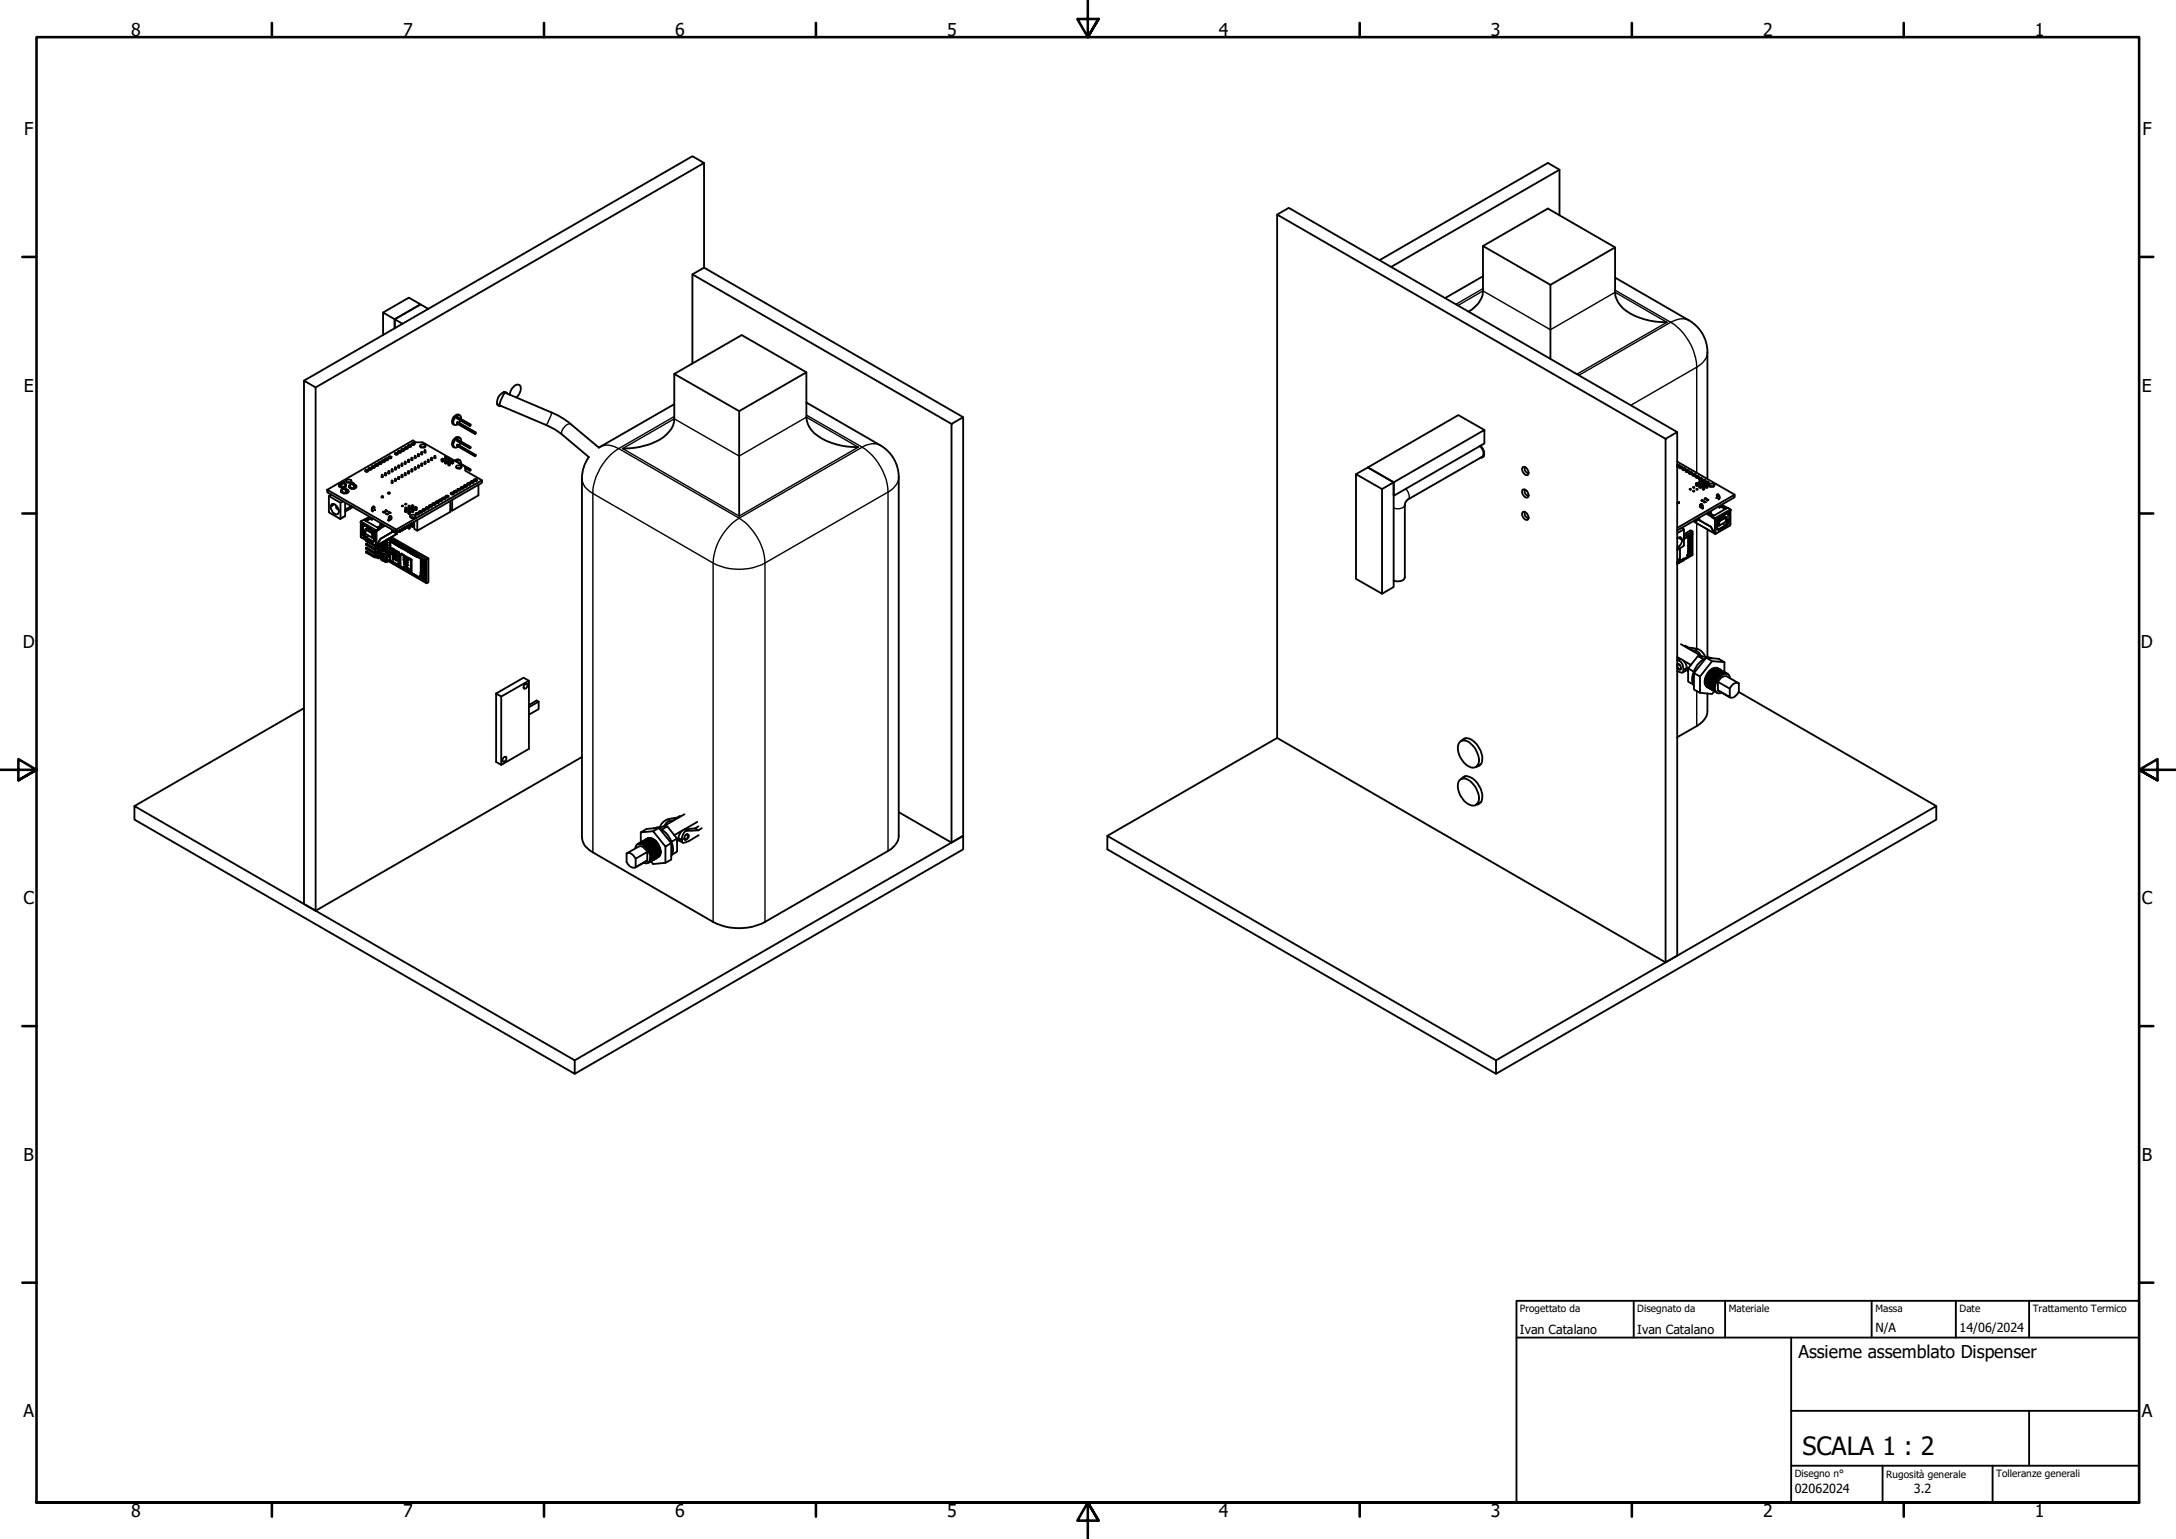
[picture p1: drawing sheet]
<svg xmlns="http://www.w3.org/2000/svg" width="594mm" height="420mm" viewBox="0 0 594 420" stroke-linecap="round" stroke-linejoin="round" font-family="sans-serif">
<defs><g id="words">
<text font-size="6.9" x="492.1" y="397.2">SCALA 1 : 2</text>
<g font-size="4.8">
<text x="35.8" y="9.8">8</text>
<text x="110" y="9.8">7</text>
<text x="184.3" y="9.8">6</text>
<text x="258.6" y="9.8">5</text>
<text x="332.8" y="9.8">4</text>
<text x="407" y="9.8">3</text>
<text x="481.3" y="9.8">2</text>
<text x="555.6" y="9.8">1</text>
<text x="6.6" y="36.9">F</text>
<text x="584.9" y="36.9">F</text>
<text x="6.5" y="106.9">E</text>
<text x="584.8" y="106.9">E</text>
<text x="6.2" y="176.9">D</text>
<text x="584.5" y="176.9">D</text>
<text x="6.4" y="246.9">C</text>
<text x="584.7" y="246.9">C</text>
<text x="6.4" y="316.9">B</text>
<text x="584.7" y="316.9">B</text>
<text x="491" y="370.8">Assieme assemblato Dispenser</text>
<text x="6.4" y="386.9">A</text>
<text x="584.7" y="386.9">A</text>
<text x="35.8" y="414.1">8</text>
<text x="110" y="414.1">7</text>
<text x="184.3" y="414.1">6</text>
<text x="258.6" y="414.1">5</text>
<text x="332.8" y="414.1">4</text>
<text x="407" y="414.1">3</text>
<text x="481.3" y="414.1">2</text>
<text x="555.6" y="414.1">1</text>
</g>
<g font-size="3.4">
<text x="415" y="364.1">Ivan Catalano</text>
<text x="447" y="364.1">Ivan Catalano</text>
<text x="512" y="363.6">N/A</text>
<text x="535" y="363.6">14/06/2024</text>
<text x="490" y="407.7">02062024</text>
<text x="522.5" y="407.7">3.2</text>
</g>
<g font-size="2.7">
<text x="415" y="358.2">Progettato da</text>
<text x="447" y="358.2">Disegnato da</text>
<text x="472" y="358.2">Materiale</text>
<text x="512" y="358.2">Massa</text>
<text x="535" y="358.2">Date</text>
<text x="555" y="358.2">Trattamento Termico</text>
<text x="490" y="403.2">Disegno n°</text>
<text x="515" y="403.4">Rugosità generale</text>
<text x="545" y="403.3">Tolleranze generali</text>
</g>
</g></defs>
<!-- layer: Visible Narrow (ISO) -->
<g fill="none" stroke="#000" stroke-width=".38">
<path d="M404.9 78.8l-7.5 4.3M440.9 79.2l15.2 8.8-25.1 14.5M398 83.4l6.9-4 18.4 10.6 17.6-10.2 14.2 8.2-24.6 14.2M461.1 87.5a5 5 0 0 0-5 .5 15.7 15.7 0 0 1 7.1 12.2M466.2 96.2a5.1 5.1 0 0 1-3 4M150.6 112.6l-1.4 3.5M155.8 115.7a2.61 2.61 0 0 0-2.4 2.9M184.1 113.7l-15.2 8.8 32.9 19 33.6-19.4M220.2 113.3l15.2 8.8M463.2 100.2v28.9M463.2 100.2l-18 10.5M91.4 137.7l-.8 .5"/>
<path d="M93 132.4l.2 .2M93 132.2l-.5 .4 .8 .5M93 132.2h.2M93.1 134l1.2 .7M93.5 133.6l-.4 .3M93.6 133.5l.9 .5M94 131.9l-.8 .5M94 132.1l.5 .3-1.2 .7M94.5 133.9l.6 .3-.7 .5M94.7 134l-.3 .2M95.3 132.7l1.2 .7M95.7 132.1l1.1 .6"/>
<path d="M96.9 132.6l.4 .3M96.9 132.7l-.1 .1M97 132.8l-.3 .1M99.8 128.4v.2M99.8 128.4l.1 .1M99.9 128.4l-.1 .2M100 128.5l-.1 .2M100 128.3l-.2 .1M100 128.3h.1M100 128.3v.1M100.1 128.5l.2 .2M100.3 128.7l-.4 .1"/>
<path d="M100.5 128.4v.2M100.5 128.6l-.2 .1M100.7 127.9l-.1 .2M100.7 127.9v.2M100.9 128l-.1 .2M101 128l.2 .2M101 127.8l-.3 .1M101.2 128.2h-.3M101.2 127.9l.1 .2M101.2 127.9h.1M101.3 127.8l-.1 .1M101.3 128.1l-.1 .1"/>
<path d="M101.4 127.9l-.1 .2M101.5 138.8l.2 .1M101.6 127.4l-.1 .2M101.6 127.4v.2M101.8 127.7h.2M101.8 127.4l-.1 .3M101.9 127.4l.1 .3M101.9 127.3l-.3 .1M102.2 127.3v.3M102.2 127.4h.1M102.2 138.6l-.5 .3M102.2 138.4l-.5 .3"/>
<path d="M102.2 127.6l-.2 .1M102.3 127.4l-.1 .2M102.4 139.2l-.7 .4M102.5 126.9l-.1 .1M102.5 126.9l.1 .2M102.7 127.2h.2M102.7 126.9l-.1 .3M102.8 126.9l.1 .3M102.8 126.7l-.3 .2M103.1 126.8v.2M103.1 126.9h.1M103.1 127l-.2 .2"/>
<path d="M103.2 126.9l-.1 .1M103.4 126.4l-.1 .1M103.4 126.4h.1M103.6 126.7h.2M103.6 126.3l-.2 .3 .2-.2M103.7 126.4l.1 .3M103.7 126.2l-.3 .2M103.9 126.3l.1 .2M103.9 126.3h.1M104 126.5l-.2 .2M104.1 126.3l-.1 .2M104.2 129.7h.3"/>
<path d="M104.3 125.9v.1M104.3 125.9h.1M104.5 125.8l-.2 .3M104.5 125.9l-.1 .2M104.6 125.9l.1 .2M104.6 125.7l-.3 .2M104.7 126.1l-.2 .1M104.8 125.8l.2 .2M104.8 139.9h.1M104.8 125.8h.1M105 125.8v.2M105 126l-.3 .1"/>
<path d="M105.1 129.2h.2M105.2 125.3v.2M105.2 125.3l.1 .1M105.3 125.3l-.1 .2M105.4 125.4l-.1 .2M105.4 125.2l-.2 .1M105.4 125.2h.1M105.4 125.2v.1M105.5 125.4l.1 .2M105.5 139.5v.1M105.6 125.6h-.3M105.7 125.3l.2 .2"/>
<path d="M105.7 125.3h.1M105.9 125.5l-.3 .1M105.9 125.3v.2M106 128.7h.3M106.1 124.8l-.1 .2M106.1 124.8v.2M106.3 124.9l-.1 .2M106.4 124.9l.1 .2M106.4 140v.1M106.4 124.7l-.3 .1M106.5 125.1h-.3M106.6 124.8l.1 .1"/>
<path d="M106.6 124.7v.1M106.6 124.8h.1M106.7 124.9l-.2 .2M106.8 124.8l-.1 .1M106.9 128.1h.3M106.9 131.2h.3M107.8 127.6h.3M107.8 130.7h.3M107.9 123.8l-.1 .1M107.9 123.8h.1M108 123.8l-.1 .2M108.1 123.8v.3h.2"/>
<path d="M108.1 123.7l-.2 .1M108.1 123.7h.1M108.2 123.8l.1 .3M108.2 123.6l-.1 .1M108.5 123.7v.2M108.5 123.7h.1M108.5 123.9l-.2 .2M108.6 123.7l-.1 .2M108.7 127.1h.3M108.7 130.2h.3M108.8 123.3l-.1 .1M108.8 123.3l.1-.1-.1 .3"/>
<path d="M109 123.5h.2M109 123.3l-.1 .2M109.1 123.3l.1 .2M109.1 123.1l-.3 .2M109.3 123.2l.1 .2M109.3 123.2h.1M109.4 123.4l-.2 .1M109.5 123.2l-.1 .2M109.6 126.6h.3M109.6 129.7h.3M109.7 122.8l-.1 .1M109.7 122.8h.1"/>
<path d="M109.9 122.7l-.2 .3M109.9 122.8l-.1 .2M110 122.8l.1 .2M110 122.6l-.3 .2M110.1 123h-.2M110.2 122.7l.1 .2M110.2 122.7h.1M110.3 122.9l-.2 .1M110.4 122.7l-.1 .2M110.5 126.1h.2M110.5 129.2h.2M110.6 122.2v.2"/>
<path d="M110.6 122.2l.1 .1M110.7 122.2l-.1 .2M110.8 122.3l-.1 .2M110.8 122.1l-.2 .1M110.8 122.1h.1M110.8 122.1v.1M110.9 122.3l.1 .2M111 122.5h-.3M111.1 122.2l.2 .1M111.1 122.2h.1M111.3 122.2v.1M111.3 122.3l-.3 .2"/>
<path d="M111.4 125.6h.2M111.4 128.7h.2M111.5 121.7l-.1 .2M111.5 121.7h.1M111.6 121.7l-.1 .2M111.7 121.8l-.1 .2M111.8 121.8l.1 .2M111.8 121.6l-.3 .1M111.9 122h-.3M112 121.6l.1 .2M112 121.6h.1M112.1 121.8l-.2 .2"/>
<path d="M112.2 121.7l-.1 .1M112.3 125h.3M112.3 128.1h.3M112.4 121.2l-.1 .1M112.4 121.2h.1M112.5 121.5l.1-.3 .2 .3M112.5 121.5h.3M112.5 121.2l-.1 .2M112.7 121.1l-.3 .1M112.9 121.1l.1 .2M112.9 121.1h.1M113 121.3l-.2 .2"/>
<path d="M113.1 121.2l-.1 .1M113.2 124.5h.3M113.2 127.6h.3M113.9 140l-.2 .2M114.1 124h.3M114.1 127.1h.3M114.6 139.7l-.1 .1M114.6 139.7h.1M114.7 139.9h.2M114.7 139.6l-.1 .3M114.7 139.7l-.1 .2M114.8 139.7l.1 .2"/>
<path d="M114.9 139.5l-.3 .2M115 123.5h.3M115 126.6h.3M115.1 139.6l.1 .2M115.1 139.6h.1M115.2 139.8l-.3 .1M115.3 139.6l-.1 .2M115.4 139.2v.1M115.4 139.2h.1M115.6 139.1l-.2 .3M115.6 139.2l-.1 .2M115.6 139l-.2 .2"/>
<path d="M115.6 139h.1M115.7 139.2l.2 .2M115.8 139h-.2M115.9 123h.2M115.9 126.1h.2M115.9 139.4h-.3M116.1 139v.3M116.1 139.3l-.2 .1M116.1 139.1v.2M116.3 138.6v.2M116.3 138.6l.2 .1M116.5 138.6l-.2 .2"/>
<path d="M116.5 138.7l-.1 .2M116.5 138.5l-.2 .1M116.5 138.5h.1M116.6 138.7l.2 .2M116.6 138.5h-.1M116.8 125.6h.2M116.8 138.9h-.3M117 138.5v.2M117 138.7l-.2 .2M117 138.6v.1M117.2 138.1l.1 .1-.1 .1zM117.5 138.2l-.2 .1"/>
<path d="M117.5 138.2l.2 .1M117.5 138l-.3 .1M117.7 125h.2M117.7 138.3l-.3 .1M117.8 138l.1 .2M117.8 138h.1M117.9 138.2l-.2 .1M117.9 138.1v.1M118.1 137.6l-.1 .1M118.1 137.6h.1M118.3 137.8h.3M118.3 137.6l-.1 .2"/>
<path d="M118.4 137.6l-.2 .2M118.4 137.6l.2 .2M118.4 137.5l-.3 .1M118.6 124.5h.3M118.7 137.5v.2M118.7 137.5h.1M118.7 137.7l-.1 .1M118.8 137.6l-.1 .1M119 137.1v.1M119 137.1h.1M119.2 137.3h.2M119.2 137.1l-.1 .2"/>
<path d="M119.3 137.1l-.2 .2M119.3 137.1l.1 .2M119.3 136.9l-.3 .2M119.5 136.9l.1 .3M119.6 137h.1M119.6 137.2l-.2 .1M119.7 137.1l-.1 .1M120 136.6l-.1 .1M120 136.6h.1M120.1 136.8h.2M120.1 136.5l-.1 .3M120.1 136.6l-.1 .2"/>
<path d="M120.2 136.6l.1 .2M120.2 136.4l-.2 .2M120.4 136.4l.2 .3M120.5 136.5h.1M120.6 136.7l-.3 .1M120.6 136.5v.2M120.8 136.1v.1M120.8 136.1h.1M121 136l-.2 .2M121 136.1l-.1 .1M121.1 136.1l.1 .1M121.2 135.9l-.4 .2"/>
<path d="M121.2 136.2l-.2 .1M121.5 135.9v.3M121.5 136.2h-.3M121.5 136v.2M121.7 135.5v.2l.2-.2M121.7 135.5l.1 .1M121.9 135.6l-.1 .1M121.9 135.4l-.2 .1M121.9 135.4h.1M122 135.6l.2 .1M122 135.4h-.1M122.2 135.7l-.3 .1"/>
<path d="M122.4 135.4v.2M122.4 135.6l-.2 .1M122.4 135.5v.1M123.2 134.7l-.1 .2M123.2 134.7h.1M123.3 134.7l-.1 .2M123.4 134.7l-.1 .2M123.4 134.5l-.2 .2M123.4 134.5h.1M123.4 134.5v.1M123.4 134.7l.2 .2M123.6 134.9l-.3 .1"/>
<path d="M123.6 134.6l.2 .2M123.7 134.6h.1M123.8 134.7v.1M123.8 134.8l-.2 .1M124.1 134.2l-.1 .1M124.1 134.2h.1M124.2 134.2l-.1 .1M124.3 134.2l-.2 .2M124.3 134.2l.2 .2M124.3 134l-.2 .2M124.5 134.4l-.3 .1M124.5 134.1l.2 .2"/>
<path d="M124.6 134l.1 .1M124.7 134.3l-.2 .1M124.8 134.2l-.1 .1M125 133.6l-.1 .2M125 133.6h.1M125.1 133.9h.2M125.1 133.6l-.1 .2M125.2 133.6l-.2 .3M125.2 133.6l.1 .3M125.3 133.5l-.3 .1M125.5 133.5l.1 .3M125.5 133.6h.1"/>
<path d="M125.6 133.8l-.3 .1M125.7 133.6l-.1 .2M125.9 133.1l-.1 .2M125.9 133.1v.2M126 133.4h.3M126 133.1l-.1 .3M126 133l-.1 .1M126 133h.1M126.1 133.1l.2 .3M126.2 132.9l-.2 .1M126.4 133.1h.1M126.4 133l.1 .3"/>
<path d="M126.5 133.3l-.2 .1M126.6 133.1l-.1 .2M126.7 132.6v.2M126.7 132.6h.2M126.9 132.6l-.2 .2M126.9 132.9h.3M126.9 132.6l-.1 .2M126.9 132.5l-.2 .1M126.9 132.5h.1M127.1 132.6l.1 .3M127.1 132.4l-.2 .1M127.3 132.5l.1 .3"/>
<path d="M127.3 132.6h.1M127.4 132.8l-.2 .1M127.4 132.6v.2M127.6 132.1v.1M127.6 132.1h.2M127.8 132.1l-.1 .2M127.9 132.1l-.1 .2M128 132.1l.1 .2M128 131.9l-.4 .2M128.1 132.3l-.3 .1M128.3 132v.2M128.3 132.2l-.2 .1"/>
<path d="M128.3 132.1v.1M128.5 131.6v.1M128.5 131.6h.2M128.7 131.6l-.1 .1M128.8 131.6l-.1 .2M128.8 131.4l-.3 .2M128.8 131.4h.1M128.8 131.4v.1M128.8 131.6l.2 .2M129 131.8l-.3 .1M129.2 131.5v.2M129.2 131.7l-.2 .1"/>
<path d="M129.2 131.6v.1M129.5 131l-.1 .2M129.5 131h.1M129.6 131l-.1 .2M129.7 131.1l-.2 .2M129.7 131.1l.2 .2M129.7 130.9l-.2 .1M129.9 131.3l-.3 .1M129.9 131l.2 .2M130 130.9v.1M130 131h.1M130.1 131v.2"/>
<path d="M130.1 131.2l-.2 .1M163.9 122a5 5 0 0 1 5 .5 15.4 15.4 0 0 0-7 12.2 4.8 4.8 0 0 1-3-4M170 122.5l14.1-8.2 17.7 10.2 18.4-10.6 14.1 8.2-32.5 18.8zM235.4 122.1a15.8 15.8 0 0 1 7 12.2M240.3 121.6a4.9 4.9 0 0 0-4.9 .5M242.4 134.3l-33.5 19.4v98M242.4 134.3v98M245.4 130.2a5.1 5.1 0 0 1-3 4.1M383.5 137.8a2.1 2.1 0 0 1-3 .9M383.7 133.5l.7 .8a1.65 1.65 0 0 1 0 2.1M457.9 127.3h.2M458 126.9h.1"/>
<path d="M458 127l-.1 .2M458.1 127l.1 .2M458.1 126.9l.2 .1M458.2 127l.1 .2M458.2 127h.1M458.3 127v.2M458.5 127.5v.2M458.5 127.7l.3 .1M458.6 127.5h.1M458.7 127.4l-.2 .3M458.9 127.4l.3 .2M458.9 127.6l-.1 .2"/>
<path d="M459 127.6v.2h-.2M459.2 127.6v.1M459.4 128.1v.1M459.4 128.2l.3 .1M459.5 128h.1M459.6 127.9l-.2 .3M459.7 128.3h.2M459.8 128.1l-.1 .2M459.8 127.9l.3 .2M459.9 128.1l.1 .2M459.9 128.1l.2 .1M460 128.1h.1"/>
<path d="M460.1 128.1v.1M460.3 128.6l.1 .1M460.4 128.7l.2 .1M460.4 128.4v.1M460.5 128.5l-.1 .2M460.6 128.8l.2 .1M460.7 128.6l-.1 .2M460.7 128.4l.3 .2M460.8 128.6l.1 .2M460.9 128.6h.1M461 128.6v.2M461.2 129.1l.1 .1"/>
<path d="M461.3 129v.2M461.3 129.2l.2 .1M461.5 129.3l.2 .1M461.6 129.1l-.1 .2M461.6 128.9h.1M461.6 129.1l.2 .2M461.6 128.9l.3 .2M461.6 128.9v.1M461.7 129.1l.1 .2M461.9 129.1l.1 .2M461.9 129.1h-.1M462.1 129.6l.1 .1"/>
<path d="M462.2 129.5v.2M462.2 129.7l.1 .1M462.3 129.8l.3 .1M462.5 129.6l-.2 .2M462.5 129.5l.3 .1M462.5 129.6l.2 .2M462.8 129.6l.1 .2M462.8 129.6h-.1l.1 .2M463 130.1v.2M463 130.3l.2 .1M463 130.1h.2M463.1 130l-.1 .3"/>
<path d="M463.2 130.4h.3M463.4 130h.1M463.4 130.2l-.2 .2M463.5 130l.2 .2M463.5 130.1l.1 .2-.1-.1M463.5 130.2h.2M463.7 130.2v.1M463.9 130.6v.2M463.9 130.6l.2-.1-.2 .3M463.9 130.8l.2 .1M464.1 130.9h.3M464.1 137.9l.8 .3"/>
<path d="M464.2 137.8l.6 .3M464.2 130.5h.2M464.3 130.7l-.2 .2M464.3 130.5h.1M464.4 130.7l.1 .2M464.4 130.5l.2 .2M464.4 130.7l.2 .2M464.5 136.7l.1 .1M464.5 130.7h.1M464.6 130.7v.1M464.8 131.2v.1M464.8 131.3l.3 .1"/>
<path d="M464.8 131.1h.1M464.9 138.7h.1M464.9 131l-.1 .3M465.1 131.4h.2M465.1 131l.4 .2M465.2 131.2l-.1 .2M465.2 137.1h.1M465.3 131.2l.1 .2M465.3 131.2l.2 .2M465.4 136.2h.1M465.4 131.2h.1M465.5 131.2v.1"/>
<path d="M465.6 131.7l.1 .1M465.7 131.8l.3 .1M465.8 131.6h.1M465.9 131.6l-.2 .2M466 131.9l.2 .1M466.1 131.7l-.1 .2M466.1 136.6h.1M466.1 131.6l.2 .1M466.2 131.7l.1 .2M466.2 131.7l.2 .2-.1-.2M466.3 131.7h.1M468.6 135.9l.7 .3"/>
<path d="M468.7 135.2l.6 .3M468.8 135.3l.5 .3 .2-.1M470 137.8l1.5 .9M471.9 139.9l.2 .1M472.4 139l-4.3 2.5v4.1l-5.4-3.1M94.2 140.8l-1.2 .7M98.6 142.3l4.2 2.5 .1 4.1 5.4-3.2M98.6 142.7l3.9 2.2v4l-3.9-2.3zM98.9 143.7v1.5M99.1 143.2l-.2 .1M99.1 145.8l-.2 .1M99.1 145.6l-.2 .2"/>
<path d="M99.2 143.7v1.6M99.3 143.3l-.2 .1M99.6 146.8l-.1 .1M99.8 146.9l-.2 .1M99.8 145.5l-.6 .3M99.8 145.3l-.7 .3M100.6 146.2l-.9 .5M100.7 146.3l-.9 .6M100.8 144.4l.3 .2M101 141.1l-1.5 .9M101.6 148l-.1 .1M101.7 144.9l.3 .2"/>
<path d="M101.8 147.7l-.1 .2M102.2 145.6v1.5M102.2 147.6h.1M102.2 148.8v.2M102.2 147.4l-.7 .5M102.4 149.8l-.2 .2M102.4 150.8l-.2 .3M102.4 151.8l-.2 .3M102.5 149.8l.2 .2M102.5 150.8l.2 .3M102.5 151.8l.2 .3M103.9 151.7l.1 .1"/>
<path d="M103.9 151.9h.1M103.9 152.6h.1M103.9 152.4h.1M103.9 152.3h.1M103.9 151.6h.2M104 152.6l.1 .2M104 152.4h.1M104 151.8v.8M104.1 152.3h.3a.52 .52 0 0 1 .2 .8l-.4-.3zM104.1 151.6l1.1 .7M104.1 151.6l-.1 .2M104.1 151.5v.1"/>
<path d="M104.1 152.2h.2a.63 .63 0 0 1 .3 .9l.6 .3M104.2 151.5l1.1 .6M104.2 149.8l.1 .4zM104.2 149.2l.1 .3zM104.3 149.9l.3 .2v.3l-.3-.2M104.3 149.3l.3 .2v.3l-.3-.3M104.3 149.9l.2-.1 .4 .2-.3 .1zM104.3 149.2l.2-.1 .4 .2-.3 .2zM104.3 149.7v.1M104.5 149.8h-.3l.1 .1M104.5 149.1l-.2 .1M104.6 151.1h.1"/>
<path d="M104.6 150.1v.3M104.6 149.5v.3M104.7 151.2l-.6 .2M104.8 150.2h.1M104.8 149.5h.1M104.7 150.5h.1M104.7 149.8h.1M104.8 149.5v.3M104.8 150.2v.3M104.8 147.9l.3 .2M104.9 150l-.3 .1M104.9 149.3l-.3 .2"/>
<path d="M104.9 143.4l-1.5 .9M105 148.4l.3-.2v.6l-.3 .2zM105 150l-.2 .2M105 149.4l-.2 .1M105 150.3l-.2 .2M105 149.6l-.2 .2M105 148.1h.1M105 151.4l.6 .3M105 149.5v.2M105 150.1v.2M105 147.9l.2 .2M105.2 148.1l.1 .1-.3 .2-.6-.3 .6 .3v.6l-1-.7"/>
<path d="M105.2 148.9h.1M105.2 152.3l.1-.1zM105.2 152.3h.1M105.2 153.3h.1M105.2 150.5l.3 .3zM105.2 150.5v-.3l.3 .1v.4M105.2 150l.3 .2zM105.2 143.6l-1.6 .9M105.2 153.4h.2M105.2 153.3v.1M105.3 153.3l-.1 .1M105.3 153.1h.1"/>
<path d="M105.3 152.6h.1M105.3 147.9l.2 .3zM105.3 147.9v-.3l.2 .5M105.3 153.1v.1M105.3 152.3h-.1M105.3 152.3l.2 .2M105.3 153.2l-.1 .1M105.3 152.3h.1M105.3 149.3l.3 .3zM105.3 149.3v-.4l.3 .2v.4M105.3 152.3v.8M105.3 150l-.1 .2"/>
<path d="M105.3 149.9l.2 .1M105.4 152.6l.1 .4M105.4 153.1l-.1 .1M105.4 147.5l.1 .1-.1-.1M105.5 150.8h.1M105.5 150.2v.1M105.5 150.3l.2-.1-.2 .5zM105.5 147.7l.2-.1v.4l-.2 .1zM105.6 149.1l.2-.1-.2 .5zM105.6 150.1l-.1 .1M105.7 150.6l-.2 .1M105.7 150.2l-.2 .1"/>
<path d="M105.7 148.8l-.2-.1-.2 .1 .3 .1h-.3M105.7 147.4l-.2 .3 .2-.1M105.7 151.2l.3 .2zM105.7 151.2v-.5l.3 .2v.4M105.7 148.9l-.1 .2 .2-.1M105.7 148l-.2 .1M105.7 140.4h.1M105.7 151.2v.1M105.8 149.4l-.2 .1M105.9 151.8v.1M105.9 151.9l-.5 .3M105.9 151.9h.1"/>
<path d="M105.9 151.9l.1 .1M106 152.1l-.5 .2M106 153l-.5 .4v-.3l-.2 .1M106 147.2v.2l-.2-.2M106 147.4h.1M106 150.8v.1M106 153.1h.1M106 150.8h.1M106 151.4h.1M106 150.9h.2l-.2 .4zM106 147.2v.2M106.1 150.7l-.2-.2-.2 .2 .3 .1-.3-.1"/>
<path d="M106.1 142h-.1M106.1 150.7l-.1 .1M106.2 151.2l-.2 .1M106.2 150.9h-.2M106.2 147l-.2 .4M106.8 141l-.6 .3M106.9 141.1l-.8 .4M106.9 151.2l.2 .2zM106.9 151l.2 .2zM106.9 150.9l.2 .2zM106.9 151h.2zM106.9 150.5l.2 .3z"/>
<path d="M106.9 150.3l.2 .2zM107.1 151.4h.1M107 150.8l.1 .1zM107 144.6v.7M107.1 150.5l-.1 .4-.1-.3M107.1 150.5h-.2M107.1 144.6v.6M107.1 144.6v.5M107.3 152.6l.1 .2zM107.3 152.6l.1 .1zM107.3 152.3l.1 .3zM107.3 152.1l.1 .3z"/>
<path d="M107.3 152l.1 .2zM107.3 151.8l.1 .1zM107.3 151.7l.1 .1zM107.3 151.3l.1 .3zM107.3 151l.1 .2zM107.3 150.8l.1 .2zM107.3 150.7l.1 .2zM107.3 152.8h.1zM107.4 151h.1M107.3 150.9h.1zM107.3 150.6h.1M107.4 151.4v.1"/>
<path d="M107.4 151.3l-.1-.1 .1 .3M107.4 151v.1M107.4 152.4h.1M107.6 152.2l.2 .1zM107.6 152l.2 .1zM107.6 151.9h.1M107.6 151.7l.2 .2zM107.6 151.4l.2 .2zM107.6 151.3l.2 .1zM107.6 151.1l.2 .2zM107.6 150.9l.2 .3zM107.6 150.7l.2 .3z"/>
<path d="M107.7 152.6l.1 .1-.1-.1M107.7 152.6h.1M107.7 152.4l-.1-.1 .2 .2M107.7 151.8l.1 .2zM107.8 151.4h.1M107.7 151.9h.1M107.9 152.6l.4 .2v.3l-.4-.1v-.2l.4 .3zM107.9 152.4l.2-.1 .2 .3zM107.9 151.9l.4 .1v.3zM107.9 151.3l.2 .3zM108 152.3l.2 .3h-.2zM108 151l.3 .2v.2l-.2-.3-.1 .2z"/>
<path d="M108.1 151.5l.4 .1v.5v-.4h-.4zM108.3 145.2v.4M109.7 144.8l-.6 .4M110.1 152.2l.1 .3zM110.1 152.7l.1 .3zM110.1 152.8l.1 .2zM110.3 152.3l.2 .1v.3zM110.3 152.8l.2 .3zM110.3 153.3l.1 .3-.2-.1zM110.3 152.4h.2v.2zM110.4 154.1l-.1-.4v.5l1 1-.9-1 .2 .1M110.4 154.1l.2-.2 .7 .4-.7-.3z"/>
<path d="M110.4 154.1l.2 .1M110.4 154.5v.3zM110.4 153.4l.1 .3zM110.5 154.6l.1 .3zM110.6 152.4l.1 .4zM110.6 152.5l.1 .3zM110.6 154.3l.7 .3zM110.6 154.7l.2 .2zM110.6 153.5l.2 .1-.1 .2zM110.7 153v.3M110.7 153v.1M110.7 153.1v.2"/>
<path d="M110.7 153.7h.1M110.8 152.6v.3zM110.8 153.6l.2 .4zM110.9 153.1v.2zM110.9 153.4h.1M110.9 152.6l.2 .4zM110.9 153.3l-.1-.2 .1 .3M110.9 153.3h.1M111.1 153.2v.3zM111.1 153.8h.2v.4zM111.1 153.5h.1M111.1 152.8l.2 .2 .1-.1v.3l-.1-.2-.2 .1z"/>
<path d="M111.1 153.8l.2 .2zM111.1 154l.2 .1zM111.3 153.3l.1 .3zM111.3 144l-.7 .4M111.7 155.4l.2 .3zM112.4 141.2v.2M112.8 141.2v.3M113.7 140.2l-.1 .1M113.7 140.2h.1M113.8 140.4h.2M113.8 140.2l-.1 .2M113.9 140.2l-.2 .2"/>
<path d="M113.9 140.2l.1 .2M114.1 140.1l.2 .2M114.2 140.1h.1M114.3 140.3l-.3 .1M114.4 140.2l-.1 .1M114.8 153l.9 .5 .2-.2v.5l-.9-.5v.3l.9 .5v.8l-.9-.5v.3l.9 .5v.8l-.9-.5v.2l.9 .6v.8l-.9-.5v.2l.9 .5v.9l-1.4-.9 .1-.2 1.1 .7v-.3l-1-.5v-.8l1 .4v-.2l-.9-.5v-.8l.9 .5v-.3l-.9-.4v-.9l.9 .5v-.3l-.9-.4zM194.7 153.7v98M194.7 153.7l-32.8-19v98M199.1 143.7l2.7-2.2a15.8 15.8 0 0 1 7.1 12.2 15.5 15.5 0 0 1-14.2 0 15.4 15.4 0 0 1 4.4-10zM458.2 146.8l.7 .4M458.2 152.7l.2-.1-.2 .4zM460.9 146.9l1.1-.7v.3l-1 .6v.3l1-.5v.7l-1 .6v.2l1-.4v.7l-1 .6v.2l1-.4v.7l-1 .5v.3l1-.4v.7l-1.5 .8 1.2-.9v-.3l-.9 .5v-.7l.9-.6v-.2l-.9 .4v-.8l.9-.5v-.2l-.9 .4v-.7l.9-.5v-.3l-.9 .4z"/>
<path d="M462.6 142.1v.3M463.2 142.9v34.2M463.8 141.4v.4M463.9 141.4v.4M463.9 141.3v.6M464 141.3v.7M465.8 140.3l1.6 .9M466 140.1l1.6 .9M468.4 141.6l4-2.2v4l-4 2.2zM468.8 142.3v1.6M468.8 144.1l.7 .5M469.2 144.4l.1 .2"/>
<path d="M469.3 141.6l-.3 .2M469.4 144.7l.1 .1M470.2 141.1l-.3 .2M470.3 143l.9 .6M470.4 142.9l.9 .5M471.2 142.2l.8 .5M471.2 142.1l.7 .2M471.2 143.7h.2M471.4 143.6h.1M471.7 140.1h.2M471.7 140.4v1.6M471.9 142.4l.2 .1"/>
<path d="M472.1 140.4v1.6M458.7 179.9l-.6 .4M463.5 177.2l-.7 .4M460.5 182.3l-.9 .6 .9-.5M463.2 188.6v9.6M182.3 223.7l.6 .4M185.2 228.8l1 .5M187 226.4l.7 .4"/>
<circle cx="107.7" cy="152.2" r=".12"/>
</g>
<!-- layer: Visible (ISO) -->
<g fill="none" stroke="#000" stroke-width=".51">
<path d="M192.2 44.5l-106 61.3M348.7 58.6l3.2-1.9 106 61.3M425.8 58.8v-12.5l-3.2-1.8-46 26.5M425.8 46.3l-46 26.6M189 74.9l3.2-1.8 70.8 40.8M192.2 73.1v-28.6l-3.2-1.8-106 61.2v142.9l3.2 1.8v-142.8l-3.2-1.9M404.9 67.2l18.4 10.6v20.2M404.9 75.4l-10.4 6M440.9 75.8l20.2 11.7M440.9 67.5l-17.6 10.3M104.6 85.3l7-4 3.2 1.8-7 4.1-3.2-1.9v6.2M116.9 84.3l-2.1-1.2-7 4.1v2.4v-2.4l2.1 1.2"/>
<path d="M189 99.2v-24.3l70.8 40.8M400.9 85.1a7 7 0 0 0 4-5.7v-12.2l17.7-10.3 18.3 10.6v12.3a7.7 7.7 0 0 0 5.4 6.4l1.2 .5a20.6 20.6 0 0 0 7.6 1.3M461.2 87.5a10 10 0 0 1 5 8.7v34.6M124.7 115.3l5 2.9 .2-.2v.3l-.2 .2-5-2.9M124.7 114l3.6 2 .2-.1M124.9 113.8l3.6 2.1v.3l-.2 .1-3.6-2.1M124.9 120l3.6 2v.3l-.2 .1-3.6-2M124.9 115.2l5 2.8M125.5 113.4a1.43 1.43 0 0 0-2.1 1.4 .87 .87 0 0 0 .7 1.2M125.5 119.5a1.26 1.26 0 0 0-1.9 .9 1.13 1.13 0 0 0 .5 1.8M125.7 114.8l-.4 .7M125.9 114.4l-.1-.8-.3-.2a1.94 1.94 0 0 0-1.7 2.4 .83 .83 0 0 0 1.2 0"/>
<path d="M128.3 116v.3M129.7 118.2v.3M135.8 110.3l.6 .4M136.4 110.7l12.8 5.4 2.2 1.1 2 1.4 7.4 6.2M137.5 107.1l.4 .1M137.9 107.2l-.3 .3a6.6 6.6 0 0 0-1.2 3.2M137.9 107.2l12.7 5.4a20.8 20.8 0 0 1 5.2 3.1l7.7 6.5M138.6 107.5a1 1 0 0 0-1.8 0 2.55 2.55 0 0 0-.7 3.3h.7M139.2 107.8a2.85 2.85 0 0 1 2.3-2.8 1.64 1.64 0 0 1 .2 2.6l-.8 .9M184.1 110.3l-20.6 11.9M184.1 102.1l17.7 10.1M220.2 101.6l-17.7-10.1-18.4 10.6v12.2a7.8 7.8 0 0 1-5.3 6.4l-1.3 .6a23.1 23.1 0 0 1-7.5 1.2"/>
<path d="M220.2 109.9l20.1 11.7M259.8 115.7l3.2-1.8v114.3l-3.2 1.8zM405.3 117.4l-7.2-4.1-24.7 14.3 7.1 4.1-7.1-4.1-3.2 1.9M454.7 119.8l3.2-1.8v142.9l-3.2 1.8zM454.7 119.8l-106-61.2v142.9M89.8 135.4l.1 4.5 2.9 1.7 .2-4.3M90.5 135l-.7 .4 3.2 1.9 .7-.4M90.6 137.6a1.79 1.79 0 0 1 1.9 2l-.2 .7a1.76 1.76 0 0 1-1.7-.8 1.76 1.76 0 0 1 0-1.9zM90.8 137.6l-.2 .6M91.9 138.1l-.1 .6 .6 .3M92.5 132.6l.6 .5h.7M92.5 132.7a1.28 1.28 0 0 0 1.5 .3l.6 .6a.48 .48 0 0 0 .5 .6"/>
<path d="M93.1 134v.3l.6 .4h.9l.5-.4M93.1 134l.4-.4 .2-.5a.87 .87 0 0 1 .8 .6 .87 .87 0 0 1-.2 .9M93.1 131.9l-.6 .3v.4M93.6 133.5l-.5 .5M93.9 131.5a.81 .81 0 0 0-.9 .9l-.5 .2M94 131.9l.5 .5M94.2 137.2v3.6l-1.2 .8M94.5 131.2l.2-.2a.79 .79 0 0 1 1.2 .5 1 1 0 0 1-1.5-.1zM94.5 132.4v.3l-.5 .3M94.5 132.4l-.5-.3v-.5a.9 .9 0 0 0-.8 .5 .9 .9 0 0 0 .1 1M94.5 132.7l-.4 .3M94.6 133.5l.5 .3v.4"/>
<path d="M94.7 131.7h1.1M95.1 134.2v.1a1.47 1.47 0 0 1-2 0M95.1 134.2h.1M95.6 132.4l-.3 .2v.5l.6 .3-.6-.4M95.6 132.4l.2-.5a.93 .93 0 0 1 .8 1.4M95.6 132.4l-.3 .2M95.9 133.4h.8zM95.9 131.8a.98 .98 0 0 1 1.1 1l.3 .1M95.9 138.2l-1.7 1M96.4 138.4l-2.2 1.3M96.7 133.4l.6-.4zM96.8 132.2l.5 .4v.4"/>
<path d="M99.9 128.4v.1M100.2 128.2l-.4 .2v.2l.6 .2 .2-.2-.3-.2M100.3 128.4h-.4M100.6 127.8h.7l.2 .3-.2 .1a.43 .43 0 0 1-.5 0 .43 .43 0 0 1-.2-.4zM101.1 127.7l-.2 .3 .3-.3M101.5 127.3a.52 .52 0 0 1 .9 .3 .47 .47 0 0 1-.6 .1 .47 .47 0 0 1-.3-.4zM101.8 138.3l-.3 .7 .1 .6M101.8 138.3h.2zM101.9 138.3h.3M101.9 138.4a1.08 1.08 0 0 0-.1 1.3M102 138.3l.2 .1 .2 .9M102 127.2l-.3 .2 .5-.1"/>
<path d="M102.6 126.9h.1M102.9 126.7l-.5 .1a.46 .46 0 0 0 .4 .4 .46 .46 0 0 0 .5-.2l-.2-.2-.5 .1M102.9 126.7l-.3 .2M102.9 126.7l.2 .2M103.4 126.6h.1M103.5 126.3v.1M103.8 126.2l-.5 .1a.48 .48 0 0 0 .4 .4 .48 .48 0 0 0 .5-.2l-.3-.3M103.8 126.2l-.2 .1 .3-.1M103.8 126.2h.1M104.2 130.1l.1 .2 .2-.2M104.2 135.6l.1 .2 .3-.1v-.1M104.2 135.6l.3-.2 .1 .2z"/>
<path d="M104.2 129.7v.6M104.2 135.6v.2M104.3 129.7h.2v.6M104.5 125.8l-.1 .1M104.5 139.8l.3 .1M104.6 139.7h.2v.2M104.6 135.6v.2M104.6 125.7l-.4 .1a.49 .49 0 0 0 .4 .4 .49 .49 0 0 0 .5-.2l-.3-.3M104.6 125.7l-.1 .1M104.6 125.7h.2M104.8 125.7l-.3 .1M104.8 125.8h.1"/>
<path d="M105.1 129.6l.1 .2 .3-.2h-.2M105.1 129.2v.6M105.2 129.2h.1M105.2 139.4h.2l.1 .2M105.3 139.4l.2-.1v.2M105.3 129.2v.6M105.3 125.3v.1M105.6 125.1l-.6 .3a.46 .46 0 0 0 .5 .3 .46 .46 0 0 0 .4-.4h-.2M105.7 125.2l-.4 .1M105.7 125.2v.1M106 134.6l.1 .2 .3-.1v-.1M106 134.5h.4l-.2 .2z"/>
<path d="M106 134.5v.2M106 129.1v.2l.3-.2M106 128.7h.2M106 128.7v.6M106.1 139.9h.2l.1 .2M106.1 125l.1 .1M106.2 139.9l.2-.1v.2M106.2 124.8h.1M106.3 128.7v.6M106.4 134.5v.2M106.5 124.6l-.5 .1v.3l.2 .1M106.6 124.7l.2 .4h-.6"/>
<path d="M106.6 124.7l-.4 .1M106.9 128.6v.2l.3-.2M106.9 131.7v.2l.3-.2M106.9 128.2h.2M106.9 131.8l.1-.6 .2 .6M106.9 128.1v.6M107.2 128.1v.6M107.8 128v.2l.3-.1v-.1M107.8 131.1v.2l.3-.1v-.1M107.8 128.2l.1-.6 .2 .6M107.8 130.8h.2M107.8 123.7h.8a.41 .41 0 0 1-.3 .4 .41 .41 0 0 1-.5-.2z"/>
<path d="M107.8 130.7v.6M108.1 130.7v.6M108.3 123.6l.2 .1M108.7 127.5l.1 .2 .2-.2M108.7 130.6l.1 .2 .2-.2M108.7 127.1v.6M108.7 130.2v.6M108.8 127.1h.2M108.8 130.2h.2v.6M108.9 123.2v.1M109 127.1v.6M109.2 123.1l-.5 .1v.2l.6 .2 .3-.2-.3-.3"/>
<path d="M109.2 123.1l-.3 .1M109.2 123.1h.1M109.3 123.1l-.4 .1M109.6 127l.1 .2 .2-.2M109.6 130.1l.1 .2 .2-.2M109.6 126.6v.6M109.6 129.7v.6M109.7 126.6h.2M109.7 129.7h.2v.6M109.7 138.1l.4 .1zM109.8 122.7v.1M109.9 126.6v.6"/>
<path d="M110 122.6l-.4 .1a.49 .49 0 0 0 .4 .4 .49 .49 0 0 0 .5-.2l-.3-.2M110 122.6l-.1 .1h.3M110 122.6h.2M110.2 122.6v.1M110.5 126.5l.1 .2 .1-.2M110.5 129.6l.1 .2 .1-.2M110.5 126.1v.6M110.5 129.2v.6M110.6 139.7v-.5l.2 .1v.5l-.2-.1M110.6 126.1h.1v.6M110.6 129.2h.1M110.6 137.6h.4z"/>
<path d="M110.6 138.6l.3-.1 .1 .2zM110.8 139h.1M110.7 139l-.1 .2M110.7 129.2v.6M110.7 122.2v.1M110.8 139v.3l.3-.1v.5M110.9 139l.2 .2M110.9 122l-.4 .2a.48 .48 0 0 0 .4 .4 .48 .48 0 0 0 .5-.3l-.3-.1M111 139.7l-.1 .1M111.1 122.1l-.4 .1M111.1 122.1v.1M111.4 126v.2l.4-.2h-.2"/>
<path d="M111.4 129.1v.2l.4-.2h-.2M111.4 125.6v.6M111.4 128.7v.6M111.4 139.7l.3-.1v.2l-.3-.1v.5M111.4 139.2v-.6l.3 .2v.5M111.4 125.6h.2M111.4 128.7h.2M111.4 121.6l.8 .1a.48 .48 0 0 1-.4 .3 .48 .48 0 0 1-.5-.2zM111.5 138.1l.4 .1zM111.5 139.2h.1M111.6 121.7h.1M111.7 139.5h.1"/>
<path d="M111.7 138.5h.1M111.6 125.6v.6M111.6 128.7v.6M111.6 138.5l-.2 .1M111.7 138.5v.3l.3-.2v.6M111.8 139.6l.2 .1M111.8 138.5l.2 .1M111.8 139.2h.1M111.9 121.5l-.3 .2M112 121.6l-.4 .1M112.3 125.5v.1l.3-.1M112.3 128.6v.2l.3-.2"/>
<path d="M112.3 139.2l.3-.2v.3l-.3-.1v.5M112.3 138.7v-.6l.3 .2v.5M112.3 128.2h.2M112.3 138.1h.6M112.3 128.1v.6M112.4 121.4l.1 .1M112.5 138.7h.1M112.5 139.7v.1M112.5 125h-.2v.6M112.5 121.1v.1M112.6 139h.1M112.6 138h.1"/>
<path d="M112.6 138v.3l.3-.2v.6M112.6 125v.6M112.6 128.1v.6M112.6 139l.3 .2M112.8 121l-.5 .1v.3l.7 .1 .2-.2-.3-.2M112.8 138.7h-.1M112.8 139.7l-.1 .1M112.9 139.7v-.5l-.3 .1v.5M112.9 121.1h-.4M112.9 121.1h.1M113.2 124.9v.2l.3-.1v-.1M113.2 128v.2l.3-.1v-.1"/>
<path d="M113.2 124.5h.2M113.2 124.5v.6M113.3 139.2h.1M113.4 127.6h-.2v.6M113.5 138.5h.1M113.5 124.5v.6M113.5 127.6v.6M113.5 138.5l-.3 .1M113.5 138.5v.3l-.3-.2v.6M113.5 138.5l.3 .1M113.6 139.2h.1M113.8 139.2v-.6l-.3 .2v.5"/>
<path d="M114 140l-.5 .1a.42 .42 0 0 0 .4 .4 .42 .42 0 0 0 .5-.3l-.2-.1M114 140l.1 .1M114 140l-.2 .1M114.1 124.4v.2l.3-.1v-.1M114.1 127.5v.2l.3-.1v-.1M114.1 127.1h.2M114.1 127.1v.6M114.3 124h-.2v.6M114.4 139.7l.5-.2 .4 .2a.58 .58 0 0 1-.9 0zM114.4 124v.6M114.4 127.1v.6M114.7 121.6l.2-.1a.82 .82 0 0 1 1.3 .4 1.08 1.08 0 0 1-1.6-.1z"/>
<path d="M114.7 139.6l-.1 .1M114.9 122.2h1.1M114.9 139.5l-.2 .1M115 123.9l.1 .2 .2-.2M115 127l.1 .2 .2-.2M115 123.5v.6M115 126.6v.6M115 139.5l.1 .1M115.1 123.5h.2v.6M115.1 126.6h.2M115.1 139.6h-.4M115.1 139.6h.1"/>
<path d="M115.3 126.6v.6M115.4 139.4h.1M115.6 139.1l-.1 .1M115.8 139h-.4a.44 .44 0 0 0 .3 .5 .44 .44 0 0 0 .5-.3l-.2-.2M115.9 123.4l.1 .1 .1-.1M115.9 126.5l.1 .2 .1-.2M115.9 123v.5M115.9 126.1v.6M116 122.9h.1M116 126.1h.1v.6M116 139l-.4 .1M116.1 123v.5"/>
<path d="M116.7 138.4l-.4 .1a.43 .43 0 0 0 .3 .5 .43 .43 0 0 0 .5-.3l-.3-.2M116.8 126v.2l.2-.2M116.8 125.6v.6M116.8 125.6h.2M116.8 138.5l-.3 .2M116.8 138.5l-.3 .1M117 125.6v.6M117.2 138.3h.1M117.6 137.9l.4 .4h-.8M117.6 137.9l-.4 .1v.3M117.6 137.9l-.3 .2 .5-.1M117.7 125.5v.1l.3-.1h-.1"/>
<path d="M117.7 125v.6M117.7 125h.2v.6M118.2 137.5v.1M118.5 137.4l-.2 .2 .4-.1 .2 .2-.2 .2-.6-.1M118.5 137.4l-.5 .1 .2 .3M118.5 137.4l.2 .1M118.6 124.9v.2l.3-.1v-.1M118.6 124.5h.2M118.6 124.5v.6M118.9 124.5v.6M119.1 137v.1M119.4 136.9h-.5a.46 .46 0 0 0 .4 .5 .46 .46 0 0 0 .5-.3l-.4-.2"/>
<path d="M119.4 136.9l-.2 .2 .3-.2M119.4 136.9l.2 .1M120.1 136.5l-.1 .1M120.3 136.4h-.5a.42 .42 0 0 0 .4 .5 .42 .42 0 0 0 .4-.4l-.1-.1M120.3 136.4l-.2 .1M120.3 136.4h.1M120.4 136.4h.1M120.4 136.4l-.3 .1M120.5 136.4v.1M120.6 126h.1M120.8 125.3h.1M120.8 125.3l-.3 .1"/>
<path d="M120.8 136.2h.1M121 126h-.1M121 136l-.1 .1M121.1 125.9v-.5l-.3 .1v.5M121.1 125.4h-.6v.5M121.2 135.9l-.2-.1-.4 .3 .6 .3 .4-.3-.3-.2M121.3 135.9l-.3 .1M121.5 125.9l.2-.1v.2l-.2-.1v.5M121.5 124.8v.6M121.5 126.5h.1M121.5 125.5h.1M121.8 125.8h.1"/>
<path d="M121.7 124.7h.1M121.7 124.7l-.2 .1M121.7 135.7h.1M121.7 124.8v.2l-.2-.2M121.8 125.5h.1M121.8 125.8l.2 .1M121.8 124.7l.2 .1M121.9 135.5l-.1 .1M121.9 126.5h-.1M122 126.4v-.5l-.3 .1v.6M122 125.4v-.6l-.3 .2v.5M122.1 135.3l-.4 .1v.3"/>
<path d="M122.2 135.4l.3 .3-.4 .2-.4-.2M122.2 135.4l-.3 .1M122.4 125.4h.5M122.4 125.4v.5M122.4 127h.2M122.4 126h.2M122.7 126.3h.1M122.6 126.3l-.2 .1M122.6 125.3l-.2 .1M122.6 126.3v.2l-.2-.1v.5M122.6 125.3h.1M122.7 126.3l.2 .1"/>
<path d="M122.8 127h-.1M122.9 126.9v-.5l-.3 .1v.6M122.9 125.9v-.5l-.3 .1v.5h.2M122.9 136.8v2.9l-9 5.2-.8-.5v-1.9M123.3 125.9v.5M123.3 125.9h.5M123.3 126.5h.1M123.3 134.7h.1M123.4 125.8l-.1 .1M123.4 136.4v3M123.4 125.8h.1M123.5 134.5l-.4 .1a.48 .48 0 0 0 .3 .4 .48 .48 0 0 0 .6-.2l-.3-.2"/>
<path d="M123.5 134.5l-.2 .2M123.5 134.5h.1M123.6 134.5l.1 .1M123.6 134.5l-.3 .2M123.7 126.5h-.1M123.7 134.5v.1M123.8 126.4v-.5l-.3 .1v.6M124 134l.8 .2a.46 .46 0 0 1-.5 .3 .46 .46 0 0 1-.4-.3zM124.4 134l-.1 .2M124.4 134h.1M124.5 126l.7-.4h.3l.4 1.1M124.5 127.3l.3-.2a.88 .88 0 0 1 1.2 .5 .97 .97 0 0 1-1.5-.1z"/>
<path d="M124.6 134.1l-.5 .1M124.7 127.8h1.1M124.7 121.5l5 2.8 .2-.1v.2l-.2 .2-5-2.9M124.7 120.1l3.6 2 .2-.1M124.9 133.5h.4l.4 .3a.5 .5 0 0 1-.9-.2zM124.9 126.1l3.6 2v.3l-1.5-.6M124.9 121.3l5 2.9M125 127.7l.4 .2M125.1 133.6h-.1M125.3 133.5l-.2 .1M125.3 127.7l.4 .2M125.4 133.5h.1"/>
<path d="M125.5 133.5l-.4 .1M125.5 133.5v.1M125.5 125.6a.93 .93 0 0 0-1.4 .2M125.7 120.9l-.4 .7M125.9 120.5a.7 .7 0 0 0-.2-.8 .7 .7 0 0 0-.8-.2l-.7 .7a1.2 1.2 0 0 0 .1 2l.7-.3M126.2 132.9l-.4 .1a.43 .43 0 0 0 .3 .5 .43 .43 0 0 0 .5-.3l-.2-.2M126.2 132.9l-.2 .2 .4-.1M126.2 132.9h.1M126.3 132.9l.1 .1M126.4 133v.1M126.9 132.6h.1M127 127.5l1.3 .7 .2-.1"/>
<path d="M127.1 132.4l-.4 .1v.3a.4 .4 0 0 0 .5 .1 .4 .4 0 0 0 .2-.3l-.1-.2M127.1 132.4h.2M127.1 132.4l-.2 .2M127.3 132.5l-.4 .1M127.3 132.4v.1M127.3 132.5v.1M127.8 132.1h.1M127.8 132.3v.1M128 131.9l-.4 .1 .2 .3M128 131.9h.1M128 131.9l-.2 .2M128.1 132l.3 .3-.6 .1"/>
<path d="M128.1 131.9l.1 .1M128.1 132l-.3 .1M128.1 131.9v.1M128.3 122.1v.3M128.3 128.2v.3M128.5 131.5a.52 .52 0 0 1 .8 .3l-.6 .1-.2-.2zM128.7 131.6h.1M128.9 131.4l-.2 .2 .3-.1M129 131.4v.1M129.5 131h.1M129.7 124.3v.3M129.8 130.9h-.5a.5 .5 0 0 0 .4 .4 .5 .5 0 0 0 .5-.1l-.2-.3"/>
<path d="M129.8 130.9l-.2 .1M129.8 130.9h.1M129.9 130.9h.1M129.9 130.9l-.3 .1M130.6 132.3v2.9l-7.2 4.2-.5-.3M131.6 131.1l-4.6-2.6v-1.1l-11.6-6.6h-1.8l-.9-.6-23.4 13.5v.7l18.9 10.9v-.7l-18.9-10.9M234.3 122.1a17.1 17.1 0 0 1-12.7-4.6 5.9 5.9 0 0 1-1.4-3.6v-12.3l-18.4 10.6v28.7M240.4 121.6a10 10 0 0 1 5 8.6v98a5.1 5.1 0 0 1-3 4.1l-33.5 19.4a15.5 15.5 0 0 1-14.2 0l-32.8-19a4.8 4.8 0 0 1-3-4.1v-97.9a10 10 0 0 1 1.9-5.9M377.3 133.5l3.2-1.8v28.6l-3.2 1.8zM377.3 133.5l-7.1-4v28.5l7.1 4.1M380.5 131.7l24.8-14.3v3.7l-24.8 14.3zM404.1 121.8l.3 .4a2 2 0 0 1 .3 2.5"/>
<path d="M404.2 121.6l.4 .5a2.27 2.27 0 0 1 .3 2.7l-.7 .1M405.2 124.4l-21 12-.4 .6-.3 .7v19.9a2.1 2.1 0 0 1-3 .9M415.6 133.8l.2-.2a1.43 1.43 0 0 1 1.3 2.2 1.51 1.51 0 0 1-1.5-2zM415.8 127.5a1.49 1.49 0 0 1 1.3 2.2 1.49 1.49 0 0 1-1.3-2.2zM415.8 139.7a1.46 1.46 0 0 1 1.3 2.2 1.43 1.43 0 0 1-1.3-2.2zM416.3 127.5a1.24 1.24 0 0 0 1 1.7M416.3 133.7a1.24 1.24 0 0 0 1 1.6M416.3 139.8a1.24 1.24 0 0 0 1 1.6M457.9 127h.3M457.9 126l15.7 9M458 137.2l.1 .2 .3-.2M458 137.1v.2"/>
<path d="M458 137.1h.4l-.2 .2zM458.2 127l-.3-.1 .5 .1-.5 .4M458.2 127h.1M458.4 137.1v.2M458.7 127.4l-.3 .2 .2 .3 .4-.1M458.7 127.4h.1M458.7 127.4v.1M458.8 127.4l.6 .2-.3 .2M458.8 127.4l.2 .2-.3-.2M458.8 127.4h-.1M459 127.8h.1M459.5 127.9h.1"/>
<path d="M459.5 127.9v.1M459.6 127.9l.3 .1M459.7 127.9h.5a.42 .42 0 0 1-.4 .5 .42 .42 0 0 1-.4-.3l.1-.2M459.7 127.9l.2 .1M459.7 127.9h-.1M459.9 128l.1 .1M460.2 128.7l.2-.3 .4 .2-.2-.2h.5a.5 .5 0 0 1-.4 .5 .5 .5 0 0 1-.5-.2zM460.6 128.4l-.2 .1M461.1 129.2a.46 .46 0 0 1 .4-.3 .46 .46 0 0 1 .5 .4l-.5 .2zM461.3 133.5l.3 .1-.1 .1zM461.5 128.9l.1 .2-.2-.2M461.8 129.1h.1"/>
<path d="M462.2 134l.4 .1-.3 .1zM462.2 133h.4zM462.3 129.5h-.1M462.3 129.5l.4 .1M462.3 129.5h.1M462.4 129.5h.5l-.1 .3a.4 .4 0 0 1-.4 .1 .4 .4 0 0 1-.3-.3l.2-.1M462.4 129.5l.3 .1M462.7 129.6h.1M463.1 133.5l.4 .1-.3 .1zM463.1 132.6h.1M463.2 130l-.3 .3h.7M463.2 130l.3 .1"/>
<path d="M463.2 130h.1M463.2 130v.1M463.3 131.9h.1M463.2 131.9l-.2 .1M463.3 131.9v.2l-.3-.1v.5M463.3 130h.4v.3M463.3 131.9l.2 .1M463.3 130l.2 .1M463.4 132.6h.1M463.5 132.5v-.5l-.2 .1v.6M463.5 130.1v.1M463.6 130.3h.1"/>
<path d="M463.9 131.5v.5M464 133.1h.1M464 132.1h.1M464 130.5l-.1 .1M464.1 130.5l.3 .1M464.1 130.5v.1M464.2 132.4h.1M464.1 131.4h.1M464.1 132.4l-.2 .1M464.1 131.4l-.2 .1M464.2 132.4v.3l-.3-.2v.6M464.2 130.5h.4a.44 .44 0 0 1-.3 .4 .44 .44 0 0 1-.5-.2l.3-.2"/>
<path d="M464.2 131.4v.2l-.3-.1M464.2 132.4l.2 .1M464.2 131.4l.2 .1M464.4 133.1h-.2M464.4 132.1h-.2M464.4 137.7l-.2 .1-.1 .5 .7 .6v-.8l-.3-.4M464.4 137.7l.2-.1zM464.4 133.1v-.6l-.2 .2v.5M464.4 132v-.5l-.2 .1v.6M464.4 130.6l.1 .1M464.6 137.6l-.4 .1M464.6 137.6l.3 .4-.1 .7 .2 .1-.1-.1"/>
<path d="M464.8 136.6l-.2 .2M464.8 136.6l-.3 .1M464.8 132v.5M464.9 133.6h.1M464.9 132.6h.1M464.9 131h.1M464.9 131l.4 .1M464.9 131v.1M465.1 132.9h.1M465 131.9h.1M465 132.9l-.2 .1M465 131.9l-.2 .1"/>
<path d="M465.1 132.9v.3l-.3-.2v.6M465.1 131h.4v.4M465.1 131l-.4 .2 .2 .3 .6-.1M465.1 131.9v.2l-.3-.1M465.1 131l.2 .1M465.1 132.9l.2 .1M465.1 131.9l.2 .1M465.3 133.6h-.2M465.3 132.6h-.2M465.3 133.6v-.6l-.2 .2v.5M465.3 132.5v-.5l-.2 .1v.6M465.3 131.1l.1 .1"/>
<path d="M465.5 131.4h.1M465.5 137.1l-.2 .1M465.5 136.9l-.3 .2M465.7 136.1l-.2 .1M465.7 136.1l-.3 .1M465.7 132.5v.6M465.8 133.1h.1M465.8 131.6l.4 .1M465.9 132.4h.1M465.9 132.4l-.2 .1M466 132.4v.3l-.3-.2M466 131.5l.5 .1-.1 .3"/>
<path d="M466 131.5l-.4 .2a.41 .41 0 0 0 .7 .2M466 131.5l.2 .2M466 132.4l.2 .1M466.2 133.1h-.2M466.2 133.1v-.6l-.2 .2v.5M466.2 131.7h.1M466.3 131.9h.1M466.4 139.9l1.5 .9-.5 .4M466.4 136.6l-.2 .1M466.4 136.4l-.3 .2M466.5 132.3l.2-.2a1 1 0 0 1 1.4 .4 .86 .86 0 0 1-.8 .4 .86 .86 0 0 1-.8-.6zM466.7 139.7l.1 .4"/>
<path d="M466.8 132.8h1.1M466.9 132.8v.1M467 139.6l.2 .3-.3 .2M467.2 139.6l-.4 .2M468.9 135.1l-.2 .1 .1 .5-.2 .3M468.9 135.1l.2-.1-.1 .1M468.9 135.1h.1M469 135.1l.4 .7-.2 .6M469.1 135l-.3 .1M469.1 135l.4 .7-.1 .5M469.3 138.2l.2 .4M469.7 138l.1 .4-.3 .2-.5-.3"/>
<path d="M469.8 138.3l1.2 .7M469.8 138.1l-.3 .2M470.1 137.8l1.5 .9-.5 .2-1.3-.7M471.8 139.9l.1 .5M471.9 139.9l-3 1.7-.1 .6M471.9 139.9l.2 .1v.3M471.9 139.9l.2 .4M472.4 139.4l.2-.1-.1-.2-.8-.5-4.3 2.5M472.4 139.4l-.1 4.1-3.9 2.2M98.5 142.6v3.9l4.1 2.5M98.6 142.7l-.2-.2 .2-.2 .7-.4 4.3 2.4-.5-.2M98.9 143.6v.1"/>
<path d="M98.9 143.7h.3M98.9 145.4v.5a3.6 3.6 0 0 0 2.7 2.2l.6-.4v-.4M99 143.6l.1 .1M99 145.3h.1M99.1 143.2l-.2 .4M99.1 143.2l2.9 1.7 .2 .6M99.1 145.3l-.2 .1M99.1 145.3v.5a3.6 3.6 0 0 0 2.6 2.2M99.1 143.7h.1M99.2 143.2l-.1 .5M99.3 143.6l-.4 .1M99.3 145.2l-.2 .1v.3l.7 1.3 1.7 1 .7-.3"/>
<path d="M99.3 143.3v.3M99.4 143.6l.2-.1-.5 .1M99.7 143.6l-.5 .1M99.8 144.9l-.6 .4-.3-.1v.2M99.8 144.9l-.5 .3v.4l.6 1 1.8 1.1 .5-.2M99.8 144.4l2 1.1-.2 .1M99.8 144.4v.2M99.9 150.6v.3M99.9 149.6v.2M99.9 148.5v.3M99.9 150.9v-.2l2.5 1.3 .7-.3-.4 .4M99.9 150.9l2.3 1.2h.5"/>
<path d="M99.9 149.8v-.2l2.3 1.3h.5l.4-.2v.2l-.4 .2M99.9 149.8l2.3 1.3h.5M99.9 148.8v-.2l2.5 1.3 .7-.3-.4 .4M99.9 148.8l2.3 1.2h.5M99.9 147.7v-.1l2.4 1.3M99.9 147.7l2.3 1.3h.5M99.9 147.5v.2M100.1 150.5l-.2 .1 .2-.1 2.4 1.3M100.1 149.5l-.2 .1 .2-.1 2.4 1.3M100.1 148.4l-.2 .1 .2-.1 2.4 1.4M100.5 144l-.7 .4M100.9 141.1l-1.5 .8 .5 .3"/>
<path d="M101.2 141.4l-1.3 .8M101.2 141.6l-1.3 .7M101.2 141.3l.3 .3M101.2 144.4v.1M101.3 141.3l-.1 .4 .3 .2 .4-.3M101.3 144.4l-.5 .3-.4-.3 .4-.2-.2 .4M101.6 146.8l-1.8-1.1v-1.1l1.8 1v1.2l.2 .1M101.7 141.5l-.2 .4M102 145l-.3 .2-.4-.3 .4-.2-.2 .4M102.1 145.5l.1 1.8M102.2 145.5v.1M102.2 145.3l-.4 .2v1.4l.3-.2"/>
<path d="M102.2 145.6h.1M102.2 147.2v.1M102.5 144.9h.3M102.7 151.1l-.2 .1v.6M102.7 149l-.2 .1v.7M102.7 150l-.2 .2v.6M102.7 148.9v.1M102.8 144.9l.8-.4v-.2l-.9 .7M102.9 148.9h-.4l.2 .1M102.9 148.9l-.2 .1M102.9 149.5l.2 .3M102.9 150.6l.2 .3"/>
<path d="M102.9 151.6l.2 .3M103.1 151.7l-.2-.1-.4 .2M103.1 150.7l-.6 .1M103.1 149.6l-.2-.1-.4 .3M103.4 151.3v-.6l.9-.5v.6l-1 .6 .1 .3M103.4 148.6v.6M103.6 144.4l-.8 .5M103.8 142.9l.4 .2M103.9 148.4h.1M103.9 142.8l-.1 .4 .3 .2M103.9 152l-.6 .4-.6-.3M103.9 152.3v.1"/>
<path d="M104 151.6h.1M104 148.3l1 .7M104.1 151.4l1.4 .9v1.1M104.1 151.4v.2M104.1 151.6h-.2v1l.3 .2M104.1 151.6l1.4 .7M104.1 150.9l.2 .3M104.1 149.8l.1 .2M104.1 148.8l.2 .3M104.2 150.1v.1M104.2 149.5h.1M104.2 150.2l.5 .3 .3-.2"/>
<path d="M104.2 149.2v.3M104.2 149.8v.4M104.2 149.5l.5 .3M104.2 149.8v.1M104.2 149.1v.1M104.3 143l-.1 .4M104.3 151.3l-.9 .4v.7M104.3 149.8l-1 .5 .1 .4M104.3 148.6l-1 .7 .1 .3M104.3 149.6l.1 .2M104.3 149l.1 .1M104.4 149.1l-1 .5v.7"/>
<path d="M104.4 149.7l-.1 .1M104.4 149.7h.1M104.4 149h.1M104.5 149.7l-.3 .1M104.5 149.7l.5 .3M104.5 149.1l-.3 .1M104.5 149.1l.5 .3M104.5 143.2l-1.4 .8M104.6 153.1l.6 .3M104.7 151.2l-.6 .2M104.7 149.8h.1M104.8 147.9l.2 .1"/>
<path d="M104.9 150.1l.2 .1M104.9 149.5h.2M104.9 149h.1M105 148l.1 .2M105 149.6l-.2 .2M105 150h.1M105 149.3v.1M105 147.9v.1M105 151.4l.6 .3M105.2 150.6v.1M105.2 150.2l-.1 .2 .1-.2-.3-.1 .2 .3M105.2 149.5l-.1 .2 .1-.2h-.3v.2h.2"/>
<path d="M105.2 148l-.1-.1 .1 .1M105.2 148h.1M105.2 148v.1M105.2 148.1l-.1 .1M105.2 148.1l.1 .1M105.2 150h.1M105.2 148.9h.1M105.2 148l-.1 .2M105.2 153.4h.3M105.2 153.3l.1 .1M105.3 149.4v.1M105.3 147.6v.4l.2 .2"/>
<path d="M105.3 148.2v1.3M105.3 148.8l-.3 .2M105.3 148.8h.1M105.3 148.2h.1M105.3 149.9l-.1 .8 .3 .1 .2-.1v-.6M105.3 150.7l.2 .2 .1-.2M105.3 149.9v.1l.3 .1M105.3 149.8v.1M105.3 152.6h.1M105.3 153.1h.1M105.3 149.5l.3 .1M105.4 149.9h.1"/>
<path d="M105.4 140.3l.3 .1M105.4 148.1l.2 .2 .1-.2M105.4 152.6h.1M105.4 153.1h.1M105.5 140.3l.2-.1v.2M105.5 149.5l.2 .2v-.2M105.5 148.7l-.1 .1 .3 .1M105.5 152.5l-.1 .1M105.5 148.6v.1M105.5 153l-.1 .1M105.5 148.7l-.2 .1M105.5 150.9h.1"/>
<path d="M105.5 148.7h.1M105.5 149.9v.3M105.5 150.8v.1M105.6 148.2v.1M105.6 149.9l-.3-.1 .3 .3M105.6 147.4l-.1 .1M105.6 150.1h.1M105.6 149.6l.1 .1M105.7 151.3h.1M105.7 147.4v.7l-.2 .1M105.7 148.7l-.1 .2M105.7 147.4l-.2 .1"/>
<path d="M105.7 150.7h-.1M105.7 150.6h.1M105.7 147.4v.1M105.7 148.1h.1M105.7 148.7l-.2-.1 .2 .3M105.7 151.3l.3 .1M105.7 148.9h.1M105.8 148.9h.1M105.8 148.9v.6l-.2 .1M105.8 147.2l.2 .2M105.8 149.5h.1M105.9 150.5l-.1 .2h.3"/>
<path d="M105.9 150.5l-.2 .7M105.9 150.4v.1M105.9 150.5h.1M105.9 142h.1M105.9 151.9l.1 .2M106 153v.1l-.5 .3M106 151.5h.1M106 147.4h.1M106 147.1l.2 .2M106.1 150.7v.9M106.1 150.7l-.2-.3 .2 .3M106.1 150.7h-.1"/>
<path d="M106.1 142h-.1M106.2 150.7v.1M106.2 147.3l-.2 .1M106.2 147h.1M106.2 151.3l-.1 .3-.2-.2M106.2 147l.1 .4 .1-.3M106.2 147l.1 .1M106.2 147.3l.1 .1M106.4 140.9l-.4 1.1M106.4 140.9h.2h-.2M106.4 146.9l10.1 5.8v6.5l-10.6-6.1M106.4 140.9h.1"/>
<path d="M106.4 140.9h.3M106.5 141l-.3 .3-.1 .9M106.5 148.1l.1 .5M106.5 148.7l.1 .4M106.5 149.3l.1 .4M106.5 152.4h.1M106.5 151.7h.1M106.5 151.2h.1M106.5 150.5h.1M106.5 150.5v.5M106.5 150h.1M106.5 149.3v.4"/>
<path d="M106.5 149.1h.1M106.5 148.7v.4M106.5 148.5l.1 .1M106.5 148.1v.4M106.5 148.5v.2M106.5 149.1v.2M106.5 149.7v.3M106.5 150.3v.2M106.5 151v.2M106.5 151.6v.1M106.5 152.2v.2M106.5 152.8v.3l.6 .4"/>
<path d="M106.5 147.7l.6 .4M106.5 152.8h.1M106.5 152.4l.1 .2M106.5 152.2h.1M106.5 151.7l.1 .3M106.5 151.6h.1M106.5 151.2l.1 .2M106.5 151h.1M106.5 150.3l.1 .1M106.5 150l.1 .2M106.5 149.7l.1 .1M106.6 140.9l.2 .1 .1 .5-.1 .3-.6 .4"/>
<path d="M106.6 149.7v3.3l2.1 1.2M106.6 152.6l-.1 .2M106.6 152.1l-.1 .1M106.6 151.4l-.1 .2M106.6 150.2l-.1 .1M106.9 146.7l10.1 5.7M107.1 153.5l.3 .1M107.1 148.1l.2-.2-.6-.3-.2 .1v.4M107.1 153.4l.3 .2M107.1 148.1l.3 .2M107.1 145.1l-3.2 2-1 1.8M107.1 145.1h.1"/>
<path d="M107.2 145.1l1.1 .6v.1l-5.5 3.2M107.2 145l1.1 .6M107.2 145l-.1 .1M107.2 144.7v.3M107.3 147.5l.3 .2v.4M107.3 153.5v.3l.3 .2v-.2M107.3 144.8v.3l-3.4 2-1 1.8M107.4 148.3h.4zM107.4 148.3h.1M107.4 153.6l.2 .2M107.5 150l-.7-.5-.2 .2 2.1 1.2M107.5 149.9l1.5 .9"/>
<path d="M107.6 147.7l-.3-.2v.4M107.6 153.8l.3 .2M107.6 153.6l.3 .4M107.6 153.8l.3 .1M107.6 148.4l.3 .2M107.6 147.7v.4M107.6 153.8v.2M107.6 147.7h.1M107.8 147.8l.3 .2v.4v-.4l-.3-.2v.5M107.8 153.8v.3l.3 .2v-.3v.3M107.9 148.6h.1M107.9 154h.1"/>
<path d="M107.9 148.6h.4zM107.9 153.9v.1M107.9 154h.2M108.1 154l.4 .3M108.1 148.7l.4 .2M108.2 144.6l23.4-13.5v.7l-23.4 13.5M108.2 145.6h.1M108.3 148.1l.3 .2v.5v-.5l-.3-.2v.5M108.3 154.1l.3 .5v-.3M108.4 145.1l-.1 .6M108.5 148.9h.1M108.5 154.3h.1"/>
<path d="M108.6 145l.4 .2v-.3l.1 .3zM108.6 154.3l.4 .3M108.6 154.3l.4 .2M108.6 154.3v.3M108.7 150.9l.3-.1v3.2l-.3 .2zM108.7 144.9l.3 .2M108.8 148.4l.4 .2v.5v-.5l-.4-.2v.5h-.3l.3-.1M108.8 154.4v.3l.4 .2v-.2v.2M109 149.2l.3-.1zM109 149.2v.1M109 149.2l-.4-.3 .4 .4M109 154.5v.1"/>
<path d="M109 154.5l.2 .2M109.1 144.8v.1M109.2 154.7l.3 .2M109.2 154.6l.3 .3M109.2 149.3l.3 .3M109.2 149.3l.3 .2M109.2 144.7l-.2 .2M109.3 144.7l-.2 .3M109.3 148.8l.4 .1v.5v-.5l-.4-.1v.3M109.3 154.7v.3l.4 .2v-.2v.2M109.3 151.3l2.8 1.7v3.2l-2.8-1.7zM109.3 151.3l.3-.2 2.8 1.7"/>
<path d="M109.5 149.5h.4zM109.5 149.5v.1M109.5 154.9l.2 .1M109.7 155l.3 .2M109.7 154.9l.3 .3M109.7 155l.3 .1M109.7 149.6l.3 .3M109.7 149.6l.3 .2M109.7 144.4v.4l.1-.4M109.7 144.8l-.7 .5M109.8 144.4l.7-.4v.4M109.9 149l.3 .3v.3v-.3l-.3-.3v.5"/>
<path d="M109.9 155v.3l.3 .2v-.2M110 149.8h.4zM110 155.1v.1M110 149.8v.1M110 155.2l.2 .1M110.2 155.3l.4 .2M110.2 155.2l.4 .3M110.2 149.9l.4 .3M110.2 149.9l.4 .2M110.2 155.3v.2M110.4 149.3l.4 .2v.5v-.5l-.4-.2v.5M110.4 155.4v.2l.4 .2v-.2"/>
<path d="M110.6 144v.3l-.9 .5 .9-.4M110.6 144.4v-.5l-.9 .5v.4M110.6 150.1h.3zM110.6 150.1v.1M110.6 144.4l-.9 .4M110.6 155.5l.1 .1M110.7 155.6l.4 .2M110.7 155.5l.4 .3M110.7 155.6l.4 .1M110.7 150.2l.4 .3M110.7 150.2l.4 .2M110.8 155.6v.2"/>
<path d="M110.9 149.6l.4 .2v.5v-.5l-.4-.2v.5M110.9 155.7l.4 .4v-.2v.2M111.1 143.6l.2 .4-.7 .4M111.1 150.4h.4zM111.1 155.7v.1M111.1 150.4v.1M111.1 143.6v.1M111.1 155.8l.2 .1M111.3 155.9l.3 .2M111.3 155.8l.3 .3M111.3 150.5l.3 .3M111.3 150.5l.3 .2"/>
<path d="M111.5 150l.3 .2v.4v-.4l-.3-.2v.4M111.5 155.9v.3l.3 .2v-.2M111.6 150.7h.4zM111.6 150.7v.1M111.6 156.1l.2 .1M111.7 143.2v1.2l-.3-.2v-.8M111.8 156.2l.3 .2M111.8 156.1l.3 .3M111.8 150.8l.3 .3M111.8 150.8l.3 .2M111.8 156.2v.2M111.9 140.3h-.1"/>
<path d="M112 140.8l.2-.2a.79 .79 0 0 1 1.3 .5 .83 .83 0 0 1-.9 .3 .83 .83 0 0 1-.6-.6zM112 140.2v-.5l-.3 .1v.5h-.2M112 143.1v1.1l-.3 .2M112 150.3l.4 .2v.4v-.4l-.4-.2v.4M112 156.3v.2l.4 .2v-.2v.2M112.1 141.3h1.1M112.1 151h.4zM112.1 151v.1M112.1 153l.3-.2v3.3l-.3 .1M112.1 156.4l.2 .1M112.3 156.5l.4 .2M112.3 156.4l.4 .3"/>
<path d="M112.3 151.1l.4 .3M112.3 151.1l.4 .2M112.5 150.5l.4 .3v.4v-.4l-.4-.2v.4M112.5 156.6v.2l.4 .2v-.2v.2M112.5 141.2v.2M112.5 150.5v.1M112.6 142.7v1.2l-.3-.2v-.8M112.7 151.3h.4zM112.7 151.3v.1M112.7 156.7l.1 .1M112.8 156.8l.4 .2M112.8 151.4l.4 .3"/>
<path d="M112.8 151.4l.4 .2M112.9 142.6v1.1l-.3 .2M113.1 150.9l.3 .2v.4v-.4l-.3-.2v.4M113.1 156.9v.2l.3 .2v-.2M113.1 141.3v.1M113.2 151.6h.4zM113.2 157h.1M113.2 157l.2 .1M113.4 157l.3 .3zM113.4 157.1v.2M113.6 151.2l.4 .2v.4v-.4l-.4-.2v.4M113.6 157.2v.3l.4 .1v-.1"/>
<path d="M113.7 151.9l.3-.1 2.3 1.3-.2 .2zM113.7 151.9v.1M113.7 151.9l-.3-.2 .3 .3M113.8 140.1l-.1 .1M113.9 142v2.9M114.1 140.1h.1M114.1 140.1h-.3M114.2 140.1h.1M116.1 153.3v5.4l-2.7-1.7M116.3 153.1v5.4l-.2 .2M116.5 152.7l.5-.3v6.6l-.5 .2M457.9 144.1l15.7-9.1v.7l-15.7 9.1"/>
<path d="M457.9 147l.8-.3a1.33 1.33 0 0 1 0 2.2l-.8 .6M457.9 150.2l.8-.5v3.3l-.8 .5M458 153.6l-.1 .2M458.2 153.5l-.3 .1M458.2 153.4l-.3 .2M458.3 153.4l-.1 .1M458.5 153.3v.2l-.3 .2v-.2M458.6 149.6l.1 .1M458.7 146.7l.2 .5M458.7 153.2l-.4 .2M458.7 153.1l-.4 .3M458.7 153.1v.1"/>
<path d="M458.9 153.1l-.2 .1M459 144.1l.7 .4-1.8 1.1M459 153v.2l-.3 .2v-.2M459.2 152.9l-.3 .2M459.2 152.8l-.3 .3M459.2 152.8v.1M459.2 152.9v.2M459.4 152.8l-.2 .1M459.5 152.6v.3l-.3 .2v-.2M459.7 144.5v4.3l-.2 .3-1.6 1M459.7 146.4l2.4-1.3v6.1l-2.4 1.4M459.7 152.6l-.3 .2"/>
<path d="M459.7 147l2.1-1.3 .3 .1-2.4 1.5M459.7 152.5l-.3 .3M459.7 152.5v.1M462.1 151.2v.4l-4.2 2.4M462.1 145.1l-.5-.3-1.9 1.1M462.7 142.4l5.5 3.3M462.7 142.3l.1 .1M462.9 142.3h.1M463.7 141.9l3.3 1.9M463.7 141.5v.3M463.8 141.8l3.3 2 1 1.8M463.8 141.8l-1.1 .7"/>
<path d="M463.8 141.7l-1.2 .7-.1-.3M463.8 141.4v.4M463.8 141.8h.1M466.2 144.6v34.8M467.1 143.8l1 1.8M467.4 141.2l.7 .4M467.4 141.2h.1M468.1 145.6h.3l-.1 .1M468.1 141.6h.3M468.1 141.6l-.7-.5 .9 .6M468.1 145.6l.2 .1M468.3 145.6v.1"/>
<path d="M468.7 142.3h.1M468.7 143.9l.1 .1M468.8 142.2v.1M468.8 142l.3 .3v1.3l-.3-.2M468.8 142.2h.1M468.8 142.3v1.7M468.9 141.6v.1M469.2 141.5l.3 .3M469.3 141.5l.4 .2-.4 .2-.4-.2M469.4 142.3l1.8-1v1.1l-1.8 1.1zM469.4 143.5l-.3 .1M469.8 141.1v.1"/>
<path d="M470.1 140.9l.3 .4M470.2 140.9l.4 .3-.4 .2-.5-.3M470.5 140.7l.7 .4M471.2 141.6l.9 .4v.1M471.2 141.7l.6 .3v.6M471.2 141.1l-2.1 1.2h.3M471.2 141.1v.2M471.2 140.3l.5 .1M471.4 140.2l.2 .1M471.7 140.1v.2l-.3-.1M471.7 142v.3a3.5 3.5 0 0 1-2.4 2.1l-.5-.2M471.7 140.3l.2 .1"/>
<path d="M471.7 140.4h.4M471.7 140.3l.4 .1M471.8 142.6l-.6 1-1.7 1-.7-.3M471.9 142.6l-.7 1.1-1.9 1.1M471.9 140.4h.1M471.9 140.4h-.2M471.9 142v.6M471.9 142l.2 .1M472 140.3l-.1 .1M472 142h-.1M472.1 140.3v.1M472.1 142.1l-.1 .6-.5 .9-2 1.2-.7-.3v-.5"/>
<path d="M457.9 179.9a2.23 2.23 0 0 1 2.1 .9 2.23 2.23 0 0 1 .1 2.4l-.7 .4M457.9 179.4l1 .5M458.9 175.9l5.9 3.3M460.1 176.3l.9 .5M461 176.8l.9 .1a3.5 3.5 0 0 1 3.6 2.4M461 176.8l-.2 .2M461.7 177.5a2.52 2.52 0 0 1 2.7 1.5M463.5 179.1l-2.6 3.4 1.5 .9M465.8 179.7a6.4 6.4 0 0 0-3.6 7l.3 .5M465.8 179.6l3.4 .3 1.6 .9-3.4-.3zM465.8 179.6l-3.3 4.1 1.6 1 3.3-4.2M466 179.6l1.4 .1"/>
<path d="M466.5 179.6l-.3-.2-2.7-.3 1.6 .9M83 193.3l-46.3 26.8v3.7l120.2 69.4v-3.7l-120.2-69.4M135.4 189.3v18.7l1.4 .8M135.4 189.3l1.4 .9M143.2 187l.7-.3a.84 .84 0 0 1 0 .9 .84 .84 0 0 1-.9 .3zM144.4 185.8l-7.6 4.4v18.6l7.6-4.4v-18.6l-1.5-.8-7.5 4.3M144.4 192.5l2.1-1.3 .6 .4-2.7 1.5M147.1 191.6v2l-2.7 1.5M457.9 181.9l.5 .8 .5-.2M457.9 181.6l.3-.3 .5 .4M457.9 180.3a2.22 2.22 0 0 1 1.4 3.3l-1.4-.4M457.9 181.3a.94 .94 0 0 1 .9 .5 .94 .94 0 0 1-.1 1.1l-.8-.5"/>
<path d="M458.2 181.3l-.1 .1M458.9 182.6l-.1 .1M459.5 180.3l2.1 1.2M460.4 182.9l.5 .3M460.9 182.5v3.6l1.4 .8M462.5 183.7v4.6l1.6 .8v-4.4M466.2 189.3v4.9a5.1 5.1 0 0 1-3 4l-5.3 3.1M467.6 182.6a4.1 4.1 0 0 0-2 3.6M467.9 182.8a4.4 4.4 0 0 0-2 3.6M468.1 188.7l-.7 .8-3.3-.4M468.2 183a3.9 3.9 0 0 0-1.9 3.6M468.6 183.2a4.1 4.1 0 0 0-2 3.6"/>
<path d="M468.8 182.4h.1M468.9 182.5a2.38 2.38 0 0 0-2.7 1.4 2.68 2.68 0 0 0-.1 3.7l-.1-.1M468.9 182.5l-.3-.1a3.5 3.5 0 0 0-2.9 2.9l-.1 .5a1.59 1.59 0 0 0 .7 1.9M468.9 183.4a3.9 3.9 0 0 0-1.9 3.6M468.9 182.5h.1M469 186.2a2.27 2.27 0 0 1 2.4-1.6l3.2 1.9M469 186.2l3.2 1.8M469 188.4l3.3 2M469 186.2v2.2M469 188.4l3.2 1.9M469.1 182.6a1.72 1.72 0 0 0-2.2 .6 3.5 3.5 0 0 0-.8 4.4l.3 .1M469.3 182.7a2.59 2.59 0 0 0-2.8 1.7 2.62 2.62 0 0 0 .1 3.5"/>
<path d="M469.3 183.6a4.4 4.4 0 0 0-2 3.6M469.5 182.8a1.89 1.89 0 0 0-2.6 1.1 3 3 0 0 0-.4 3.8l.3 .2M469.7 182.9a2.1 2.1 0 0 0-2.6 1.2 3 3 0 0 0-.2 4h.1M469.7 183.9a3.8 3.8 0 0 0-2 3.5M469.8 183l-.2-.1a3.1 3.1 0 0 0-3 2.3l-.3 1.1a1.67 1.67 0 0 0 .8 1.8M470 184.1a3.9 3.9 0 0 0-1.9 3.5M470.1 183.1a2.1 2.1 0 0 0-2.6 1.2 3.4 3.4 0 0 0-.5 3.7l.3 .3M470.2 183.2l-.3-.2a3.1 3.1 0 0 0-3.1 3l-.1 .5a1.6 1.6 0 0 0 .8 1.8M470.4 183.3l-.3-.1a3.4 3.4 0 0 0-3 2.9l-.1 1.5 .4 .7 .3 .1M470.5 183.4a1.86 1.86 0 0 0-2.6 1.1 2.91 2.91 0 0 0-.1 4.1M470.8 183.5a2.06 2.06 0 0 0-2.6 1.3 3.4 3.4 0 0 0-.5 3.6l.3 .3M470.8 180.8v2.8"/>
<path d="M470.9 183.6a1.72 1.72 0 0 0-2.3 .7 3.8 3.8 0 0 0-1 4l.6 .5M471.1 183.7a2.59 2.59 0 0 0-2.9 1.7 2.62 2.62 0 0 0 .2 3.5M471.3 183.8a2.32 2.32 0 0 0-3 1.7 2.41 2.41 0 0 0 .3 3.5M471.7 184.1a2.06 2.06 0 0 0-2.8 1 3.2 3.2 0 0 0-.5 3.7l.4 .3M472.2 188a1.99 1.99 0 0 1 2.5-1.5v2.4l-.4 .6a1.65 1.65 0 0 1-2.1 .8M472.2 188v2.3M472.3 185.2a1.21 1.21 0 0 0-.7-1.2 1.21 1.21 0 0 0-1.4 .3 4 4 0 0 0-1.8 4.5 1.14 1.14 0 0 0 1.7 .3M474.7 188.9l53.9 31.2M137.4 206.9l.5-.3 .3 .2a.85 .85 0 0 1-1 1.1zM158.9 206.7l-72.7 41.9M348.7 201.5l-46.4 26.7M348.7 201.5l106 61.2"/>
<path d="M398.4 202.7a2.14 2.14 0 0 1 3.2 .4 6.5 6.5 0 0 1 2.1 5.1 1.67 1.67 0 0 1-2.6 1.1 5.4 5.4 0 0 1-2.7-6.6zM398.4 213.1a2.14 2.14 0 0 1 3.2 .4 6.5 6.5 0 0 1 2.1 5.1 1.62 1.62 0 0 1-2.6 1 5.4 5.4 0 0 1-2.7-6.5zM399 212.6a2.07 2.07 0 0 1 3.2 0 5.9 5.9 0 0 1 2.2 6.3l-.7 .7h-.5M399 202.2a2.07 2.07 0 0 1 3.2 .1 5.8 5.8 0 0 1 2.2 6.1l-.7 .7-.5 .2M400.2 201.5l-1.4 .9M400.2 211.9l-1.4 .8M404.4 208.6l-1.5 .8M404.4 218.9l-1.5 .9M171.1 233a1.92 1.92 0 0 1 2.4 1.4v2.4a1.99 1.99 0 0 1-2.4-1.5zM173.4 231.6a1.26 1.26 0 0 1 .8-1.1 1.26 1.26 0 0 1 1.3 .2 4 4 0 0 1 1.8 4.5 1.18 1.18 0 0 1-1.7 .4M174 230.5a2.47 2.47 0 0 1 3.2 1.5 2.72 2.72 0 0 1 .2 3.4M174.4 230.3a2.51 2.51 0 0 1 3.1 1.6 2.35 2.35 0 0 1 0 3.3"/>
<path d="M174.6 230.2a2.09 2.09 0 0 1 2.7 1.2 3.3 3.3 0 0 1 .6 3.5l-.2 .2M174.8 230.1a2.44 2.44 0 0 1 3.1 1.5l.6 1.7a1.48 1.48 0 0 1-.7 1.8M174.9 230h.1M174.9 230a2.58 2.58 0 0 1 3 1.6 2.4 2.4 0 0 1 .1 3.4M174.9 227.2v2.8M175.1 229.9a2.4 2.4 0 0 1 3.1 1.5 2.42 2.42 0 0 1 0 3.5M175.3 229.8a3.1 3.1 0 0 1 3.5 2.7l.1 .9a1.35 1.35 0 0 1-.5 1.3M175.5 229.7a2.44 2.44 0 0 1 3.1 1.5 2.32 2.32 0 0 1 0 3.4M175.6 229.6a2.47 2.47 0 0 1 3 1.6 2.4 2.4 0 0 1 .1 3.3M175.8 229.5a2.06 2.06 0 0 1 2.8 1 3.1 3.1 0 0 1 .6 3.8l-.3 .1M175.8 230.5a4 4 0 0 1 2.1 3.5M176 229.4v-.1a2.81 2.81 0 0 1 3.3 2.2l.3 1a1.6 1.6 0 0 1-.5 1.9"/>
<path d="M176.1 229.3a2.51 2.51 0 0 1 3.2 1.6 2.35 2.35 0 0 1 0 3.3M176.1 230.4a4.2 4.2 0 0 1 2.1 3.4M176.3 229.2a2.18 2.18 0 0 1 2.8 1.2 3.3 3.3 0 0 1 .6 3.5l-.3 .3M176.5 229.1a2.37 2.37 0 0 1 3.1 1.4l.7 2.1-.1 .8-.4 .6 .4-.6 .1-.8M176.5 230.2a4 4 0 0 1 2.1 3.5M176.7 229a2.6 2.6 0 0 1 3.1 1.7l.5 1.2v.7M176.7 232.6l-.3-.5a1.78 1.78 0 0 0-2-1l-3.3 1.9M176.7 232.6l-3.2 1.8M176.7 232.6v2.3M176.7 234.9l-.1 .1M176.7 234.9l-3.3 1.9M176.8 228.9a3 3 0 0 1 3.3 2.5l.2 1.2"/>
<path d="M176.8 229.9a3.9 3.9 0 0 1 2.1 3.6M176.9 228.8l-.1 .1M177.2 229.7a4.2 4.2 0 0 1 2.1 3.5M177.3 235.4h.1M177.5 234.2a1.25 1.25 0 0 1-.6 1.4M177.5 234.2v.1M177.6 229.5a4 4 0 0 1 2 3.5M177.7 235.1l-.1 .1M177.9 234a1.22 1.22 0 0 1-.8 1.4M177.9 234l-.4 .2M177.9 229.3a4 4 0 0 1 2.1 3.5M178.3 226.9l1.6-.9 3.4 4.2-1.6 .9z"/>
<path d="M178.3 229.2l1.1 .8M179.7 226l-1.3 .2M179.8 234h-.2M179.9 226l-3.4 .3-1.6 .9 3.4-.3M180 226.1a6.5 6.5 0 0 1 3.5 7.1l-.2 .5M180.7 226.5l1.5-.9 2.6 3.4-1.5 .8M181.7 231.1v4.5M182.2 225.6l-2.9 .4M183.3 230.2v4.5l-1.6 .9-3.4 .3-.6-.8M184 223.9a2.25 2.25 0 0 0-2.6 1.6M184.8 223.2a4.8 4.8 0 0 0-4 1.5l-.5 1.1M184.8 223.2l.2 .2"/>
<path d="M184.8 229v3.5l-1.3 .8M185.4 229.3l-.6 .4M185.7 222.7l-.9 .5M186.3 226.7l-2.2 1.3M186.8 229.1l.1 .1M186.9 222.3l-5.9 3.4M187.1 228a.56 .56 0 0 1 .9-.1v.6l-.4 .5-.6 .3-.2-.3zM187.2 227.9l.5-.1a.93 .93 0 0 1-.7 1.4l-.2-.2M187.5 227.8h.2M190.4 224.4l-3.6 2.1M190.7 226.7l-2 .1a1.76 1.76 0 0 0-1.9 .5 2.47 2.47 0 0 0-.3 2.8l1.3-.4 3-1.7M190.7 226.7l-1-.5-2.7 .2a2.08 2.08 0 0 0-1.4 3.2l.8 .4"/>
<path d="M190.7 225.6l-1 .6M191.6 226.1l-.9 .6M245.4 221.7l14.4 8.3M156.9 289.5l106.1-61.3v3.7l-106.1 61.3M408.4 289.5l120.2-69.4v3.7l-120.2 69.4zM408.4 289.5l-106.1-61.3v3.7l106.1 61.3"/>
<circle cx="104.6" cy="152.6" r=".5"/>
</g>
<g fill="#000">
<circle cx="137.5" cy="107" r=".25"/>
<circle cx="93.7" cy="134.7" r=".25"/>
<circle cx="94.5" cy="132.4" r=".25"/>
<circle cx="94.6" cy="134.7" r=".25"/>
<circle cx="94.6" cy="133.8" r=".25"/>
<circle cx="99.8" cy="128.6" r=".25"/>
<circle cx="100.3" cy="128.3" r=".25"/>
<circle cx="100.6" cy="128.1" r=".25"/>
<circle cx="100.8" cy="127.9" r=".25"/>
<circle cx="101.2" cy="127.8" r=".25"/>
<circle cx="101.6" cy="127.6" r=".25"/>
<circle cx="101.7" cy="127.7" r=".25"/>
<circle cx="102.1" cy="127.3" r=".25"/>
<circle cx="102.6" cy="127.2" r=".25"/>
<circle cx="103" cy="126.8" r=".25"/>
<circle cx="103.6" cy="126.3" r=".25"/>
<circle cx="103.9" cy="126.2" r=".25"/>
<circle cx="104.3" cy="126" r=".25"/>
<circle cx="104.5" cy="125.8" r=".25"/>
<circle cx="104.5" cy="139.8" r=".25"/>
<circle cx="104.8" cy="139.9" r=".25"/>
<circle cx="104.8" cy="125.7" r=".25"/>
<circle cx="104.8" cy="125.8" r=".25"/>
<circle cx="105.2" cy="125.5" r=".25"/>
<circle cx="105.2" cy="139.4" r=".25"/>
<circle cx="105.5" cy="139.6" r=".25"/>
<circle cx="105.5" cy="139.5" r=".25"/>
<circle cx="105.7" cy="125.2" r=".25"/>
<circle cx="106" cy="125" r=".25"/>
<circle cx="106.1" cy="139.9" r=".25"/>
<circle cx="106.4" cy="140" r=".25"/>
<circle cx="106.6" cy="124.7" r=".25"/>
<circle cx="108" cy="124.1" r=".25"/>
<circle cx="108.4" cy="123.7" r=".25"/>
<circle cx="108.9" cy="123.2" r=".25"/>
<circle cx="109.3" cy="123.1" r=".25"/>
<circle cx="109.9" cy="122.7" r=".25"/>
<circle cx="110.2" cy="122.6" r=".25"/>
<circle cx="110.6" cy="122.4" r=".25"/>
<circle cx="111.1" cy="122.1" r=".25"/>
<circle cx="111.4" cy="121.9" r=".25"/>
<circle cx="112" cy="121.6" r=".25"/>
<circle cx="112.9" cy="121.1" r=".25"/>
<circle cx="113" cy="121.1" r=".25"/>
<circle cx="114.5" cy="139.8" r=".25"/>
<circle cx="114.7" cy="139.6" r=".25"/>
<circle cx="115.1" cy="139.6" r=".25"/>
<circle cx="115.2" cy="139.6" r=".25"/>
<circle cx="115.4" cy="139.3" r=".25"/>
<circle cx="115.6" cy="139.1" r=".25"/>
<circle cx="116" cy="139" r=".25"/>
<circle cx="116.3" cy="138.8" r=".25"/>
<circle cx="116.8" cy="138.5" r=".25"/>
<circle cx="117.2" cy="138.3" r=".25"/>
<circle cx="117.3" cy="138.3" r=".25"/>
<circle cx="117.3" cy="138.1" r=".25"/>
<circle cx="117.7" cy="138" r=".25"/>
<circle cx="118.6" cy="137.5" r=".25"/>
<circle cx="119.5" cy="136.9" r=".25"/>
<circle cx="119.9" cy="136.7" r=".25"/>
<circle cx="120.1" cy="136.5" r=".25"/>
<circle cx="120.4" cy="136.4" r=".25"/>
<circle cx="120.8" cy="136.2" r=".25"/>
<circle cx="121" cy="136" r=".25"/>
<circle cx="121.3" cy="135.9" r=".25"/>
<circle cx="121.7" cy="135.7" r=".25"/>
<circle cx="122.2" cy="135.4" r=".25"/>
<circle cx="123.1" cy="134.9" r=".25"/>
<circle cx="123.6" cy="134.5" r=".25"/>
<circle cx="124" cy="134.3" r=".25"/>
<circle cx="124.5" cy="134" r=".25"/>
<circle cx="125.5" cy="133.5" r=".25"/>
<circle cx="125.6" cy="133.6" r=".25"/>
<circle cx="125.8" cy="133.3" r=".25"/>
<circle cx="126.4" cy="133" r=".25"/>
<circle cx="126.9" cy="132.6" r=".25"/>
<circle cx="127.3" cy="132.4" r=".25"/>
<circle cx="127.8" cy="132.1" r=".25"/>
<circle cx="128.1" cy="131.9" r=".25"/>
<circle cx="129" cy="131.4" r=".25"/>
<circle cx="129.4" cy="131.2" r=".25"/>
<circle cx="129.9" cy="130.9" r=".25"/>
<circle cx="458.2" cy="127" r=".25"/>
<circle cx="458.7" cy="127.4" r=".25"/>
<circle cx="459" cy="127.8" r=".25"/>
<circle cx="459.6" cy="127.9" r=".25"/>
<circle cx="459.9" cy="128.3" r=".25"/>
<circle cx="460.3" cy="128.6" r=".25"/>
<circle cx="460.5" cy="128.4" r=".25"/>
<circle cx="460.9" cy="128.6" r=".25"/>
<circle cx="461.2" cy="129.1" r=".25"/>
<circle cx="461.4" cy="128.9" r=".25"/>
<circle cx="461.7" cy="129.4" r=".25"/>
<circle cx="462.1" cy="129.6" r=".25"/>
<circle cx="462.3" cy="129.5" r=".25"/>
<circle cx="462.7" cy="129.6" r=".25"/>
<circle cx="463" cy="130.1" r=".25"/>
<circle cx="463.2" cy="130" r=".25"/>
<circle cx="463.5" cy="130.1" r=".25"/>
<circle cx="463.9" cy="130.6" r=".25"/>
<circle cx="464.1" cy="130.5" r=".25"/>
<circle cx="464.5" cy="136.7" r=".25"/>
<circle cx="464.6" cy="136.8" r=".25"/>
<circle cx="464.8" cy="131.1" r=".25"/>
<circle cx="464.8" cy="136.6" r=".25"/>
<circle cx="464.9" cy="131" r=".25"/>
<circle cx="465.3" cy="131.4" r=".25"/>
<circle cx="465.4" cy="136.2" r=".25"/>
<circle cx="465.5" cy="136.2" r=".25"/>
<circle cx="465.5" cy="137.1" r=".25"/>
<circle cx="465.7" cy="136.1" r=".25"/>
<circle cx="465.9" cy="131.6" r=".25"/>
<circle cx="102.2" cy="145.5" r=".25"/>
<circle cx="102.2" cy="147.6" r=".25"/>
<circle cx="102.2" cy="147.2" r=".25"/>
<circle cx="102.7" cy="149" r=".25"/>
<circle cx="102.9" cy="148.9" r=".25"/>
<circle cx="104" cy="151.8" r=".25"/>
<circle cx="104" cy="152.4" r=".25"/>
<circle cx="104" cy="151.9" r=".25"/>
<circle cx="104" cy="152.3" r=".25"/>
<circle cx="104.1" cy="152.8" r=".25"/>
<circle cx="104.1" cy="151.5" r=".25"/>
<circle cx="104.1" cy="152.7" r=".25"/>
<circle cx="104.1" cy="151.6" r=".25"/>
<circle cx="104.2" cy="151.5" r=".25"/>
<circle cx="104.3" cy="149" r=".25"/>
<circle cx="104.3" cy="149.6" r=".25"/>
<circle cx="104.7" cy="151.2" r=".25"/>
<circle cx="105" cy="150" r=".25"/>
<circle cx="105" cy="147.9" r=".25"/>
<circle cx="105" cy="151.4" r=".25"/>
<circle cx="105.2" cy="148.9" r=".25"/>
<circle cx="105.2" cy="153.3" r=".25"/>
<circle cx="105.3" cy="153.4" r=".25"/>
<circle cx="105.3" cy="152.2" r=".25"/>
<circle cx="105.3" cy="152.6" r=".25"/>
<circle cx="105.3" cy="153.1" r=".25"/>
<circle cx="105.4" cy="152.6" r=".25"/>
<circle cx="105.4" cy="140.3" r=".25"/>
<circle cx="105.4" cy="153.4" r=".25"/>
<circle cx="105.4" cy="153.1" r=".25"/>
<circle cx="105.5" cy="153" r=".25"/>
<circle cx="105.5" cy="152.3" r=".25"/>
<circle cx="105.5" cy="153.1" r=".25"/>
<circle cx="105.5" cy="152.6" r=".25"/>
<circle cx="105.5" cy="152.5" r=".25"/>
<circle cx="105.5" cy="150.8" r=".25"/>
<circle cx="105.6" cy="148.2" r=".25"/>
<circle cx="105.6" cy="147.4" r=".25"/>
<circle cx="105.6" cy="151.7" r=".25"/>
<circle cx="105.7" cy="140.4" r=".25"/>
<circle cx="105.7" cy="149.6" r=".25"/>
<circle cx="105.9" cy="151.9" r=".25"/>
<circle cx="106" cy="153" r=".25"/>
<circle cx="106" cy="152.1" r=".25"/>
<circle cx="106.4" cy="140.1" r=".25"/>
<circle cx="107.2" cy="145" r=".25"/>
<circle cx="107.3" cy="147.5" r=".25"/>
<circle cx="107.4" cy="153.6" r=".25"/>
<circle cx="107.8" cy="147.8" r=".25"/>
<circle cx="108.1" cy="145.6" r=".25"/>
<circle cx="108.1" cy="145.5" r=".25"/>
<circle cx="108.1" cy="154.3" r=".25"/>
<circle cx="108.1" cy="148" r=".25"/>
<circle cx="108.3" cy="148.1" r=".25"/>
<circle cx="108.5" cy="154.3" r=".25"/>
<circle cx="108.6" cy="148.3" r=".25"/>
<circle cx="108.6" cy="154.6" r=".25"/>
<circle cx="108.8" cy="148.4" r=".25"/>
<circle cx="109.2" cy="148.6" r=".25"/>
<circle cx="109.2" cy="154.9" r=".25"/>
<circle cx="109.3" cy="148.8" r=".25"/>
<circle cx="109.5" cy="154.9" r=".25"/>
<circle cx="109.7" cy="155.2" r=".25"/>
<circle cx="109.7" cy="148.9" r=".25"/>
<circle cx="109.9" cy="149" r=".25"/>
<circle cx="110" cy="155.2" r=".25"/>
<circle cx="110.2" cy="155.5" r=".25"/>
<circle cx="110.2" cy="149.3" r=".25"/>
<circle cx="110.4" cy="149.3" r=".25"/>
<circle cx="110.5" cy="144" r=".25"/>
<circle cx="110.6" cy="155.5" r=".25"/>
<circle cx="110.8" cy="149.5" r=".25"/>
<circle cx="110.8" cy="155.8" r=".25"/>
<circle cx="110.9" cy="149.6" r=".25"/>
<circle cx="111.1" cy="155.8" r=".25"/>
<circle cx="111.3" cy="144" r=".25"/>
<circle cx="111.3" cy="156.1" r=".25"/>
<circle cx="111.3" cy="149.8" r=".25"/>
<circle cx="111.5" cy="150" r=".25"/>
<circle cx="111.6" cy="156.1" r=".25"/>
<circle cx="111.8" cy="156.4" r=".25"/>
<circle cx="111.8" cy="150.2" r=".25"/>
<circle cx="112" cy="150.3" r=".25"/>
<circle cx="112.1" cy="156.4" r=".25"/>
<circle cx="112.4" cy="150.5" r=".25"/>
<circle cx="112.4" cy="156.7" r=".25"/>
<circle cx="112.7" cy="156.7" r=".25"/>
<circle cx="112.9" cy="150.8" r=".25"/>
<circle cx="112.9" cy="157" r=".25"/>
<circle cx="113.1" cy="150.9" r=".25"/>
<circle cx="113.2" cy="157" r=".25"/>
<circle cx="113.4" cy="157.3" r=".25"/>
<circle cx="113.4" cy="151.1" r=".25"/>
<circle cx="113.6" cy="140.3" r=".25"/>
<circle cx="113.6" cy="151.2" r=".25"/>
<circle cx="113.7" cy="157.3" r=".25"/>
<circle cx="114" cy="151.4" r=".25"/>
<circle cx="114" cy="157.6" r=".25"/>
<circle cx="114.1" cy="140.1" r=".25"/>
<circle cx="458.2" cy="153.7" r=".25"/>
<circle cx="458.3" cy="153.4" r=".25"/>
<circle cx="458.7" cy="153.4" r=".25"/>
<circle cx="458.9" cy="153.1" r=".25"/>
<circle cx="459.2" cy="153.1" r=".25"/>
<circle cx="459.4" cy="152.8" r=".25"/>
<circle cx="462.9" cy="142.3" r=".25"/>
<circle cx="468.1" cy="145.6" r=".25"/>
<circle cx="468.8" cy="144.3" r=".25"/>
<circle cx="467.3" cy="188.3" r=".25"/>
<circle cx="469.3" cy="182.7" r=".25"/>
<circle cx="471.1" cy="183.7" r=".25"/>
<circle cx="175.3" cy="229.8" r=".25"/>
<circle cx="178.4" cy="234.7" r=".25"/>
<circle cx="179.1" cy="234.4" r=".25"/>
</g>
<!-- layer: Visible Narrow (ISO) -->
<g fill="#000">
<circle cx="99.8" cy="128.6" r=".19"/>
<circle cx="99.9" cy="128.8" r=".19"/>
<circle cx="100.3" cy="128.4" r=".19"/>
<circle cx="100.6" cy="128.1" r=".19"/>
<circle cx="100.8" cy="128.2" r=".19"/>
<circle cx="101.6" cy="127.6" r=".19"/>
<circle cx="101.7" cy="127.7" r=".19"/>
<circle cx="102.5" cy="127" r=".19"/>
<circle cx="102.6" cy="127.2" r=".19"/>
<circle cx="102.7" cy="126.8" r=".19"/>
<circle cx="103.4" cy="126.5" r=".19"/>
<circle cx="103.6" cy="126.7" r=".19"/>
<circle cx="103.6" cy="126.3" r=".19"/>
<circle cx="103.9" cy="126.3" r=".19"/>
<circle cx="104.3" cy="126" r=".19"/>
<circle cx="104.5" cy="126.2" r=".19"/>
<circle cx="104.5" cy="125.8" r=".19"/>
<circle cx="104.8" cy="125.8" r=".19"/>
<circle cx="105.2" cy="125.5" r=".19"/>
<circle cx="105.3" cy="125.6" r=".19"/>
<circle cx="105.7" cy="125.3" r=".19"/>
<circle cx="106" cy="125" r=".19"/>
<circle cx="106.2" cy="125.1" r=".19"/>
<circle cx="106.3" cy="124.7" r=".19"/>
<circle cx="107.9" cy="123.9" r=".19"/>
<circle cx="108" cy="124.1" r=".19"/>
<circle cx="108.8" cy="123.4" r=".19"/>
<circle cx="108.9" cy="123.5" r=".19"/>
<circle cx="109" cy="123.2" r=".19"/>
<circle cx="109.7" cy="122.9" r=".19"/>
<circle cx="109.9" cy="123" r=".19"/>
<circle cx="109.9" cy="122.7" r=".19"/>
<circle cx="110.2" cy="122.7" r=".19"/>
<circle cx="110.6" cy="122.4" r=".19"/>
<circle cx="110.7" cy="122.5" r=".19"/>
<circle cx="111.1" cy="122.2" r=".19"/>
<circle cx="111.4" cy="121.9" r=".19"/>
<circle cx="111.6" cy="122" r=".19"/>
<circle cx="111.7" cy="121.6" r=".19"/>
<circle cx="112.3" cy="121.4" r=".19"/>
<circle cx="112.5" cy="121.5" r=".19"/>
<circle cx="112.6" cy="121.1" r=".19"/>
<circle cx="112.9" cy="121.1" r=".19"/>
<circle cx="114.5" cy="139.8" r=".19"/>
<circle cx="114.7" cy="139.9" r=".19"/>
<circle cx="114.7" cy="139.6" r=".19"/>
<circle cx="115.1" cy="139.6" r=".19"/>
<circle cx="115.4" cy="139.3" r=".19"/>
<circle cx="115.6" cy="139.4" r=".19"/>
<circle cx="116.3" cy="138.8" r=".19"/>
<circle cx="116.5" cy="138.9" r=".19"/>
<circle cx="117.2" cy="138.3" r=".19"/>
<circle cx="117.3" cy="138.3" r=".19"/>
<circle cx="117.5" cy="138" r=".19"/>
<circle cx="118.1" cy="137.8" r=".19"/>
<circle cx="118.3" cy="137.8" r=".19"/>
<circle cx="118.4" cy="137.5" r=".19"/>
<circle cx="119" cy="137.3" r=".19"/>
<circle cx="119.2" cy="137.3" r=".19"/>
<circle cx="119.3" cy="136.9" r=".19"/>
<circle cx="119.6" cy="136.9" r=".19"/>
<circle cx="119.9" cy="136.7" r=".19"/>
<circle cx="120.1" cy="136.8" r=".19"/>
<circle cx="120.1" cy="136.4" r=".19"/>
<circle cx="120.5" cy="136.4" r=".19"/>
<circle cx="120.8" cy="136.2" r=".19"/>
<circle cx="121" cy="136.3" r=".19"/>
<circle cx="121" cy="135.9" r=".19"/>
<circle cx="121.3" cy="135.9" r=".19"/>
<circle cx="121.7" cy="135.7" r=".19"/>
<circle cx="121.9" cy="135.8" r=".19"/>
<circle cx="123.1" cy="134.9" r=".19"/>
<circle cx="123.3" cy="135" r=".19"/>
<circle cx="123.7" cy="134.6" r=".19"/>
<circle cx="124" cy="134.3" r=".19"/>
<circle cx="124.2" cy="134.4" r=".19"/>
<circle cx="124.3" cy="134" r=".19"/>
<circle cx="124.9" cy="133.8" r=".19"/>
<circle cx="125.1" cy="133.9" r=".19"/>
<circle cx="125.2" cy="133.5" r=".19"/>
<circle cx="125.5" cy="133.5" r=".19"/>
<circle cx="125.8" cy="133.3" r=".19"/>
<circle cx="126" cy="133.4" r=".19"/>
<circle cx="126.7" cy="132.8" r=".19"/>
<circle cx="126.9" cy="132.9" r=".19"/>
<circle cx="127.6" cy="132.2" r=".19"/>
<circle cx="127.8" cy="132.4" r=".19"/>
<circle cx="127.9" cy="132" r=".19"/>
<circle cx="128.5" cy="131.7" r=".19"/>
<circle cx="128.7" cy="131.9" r=".19"/>
<circle cx="129.4" cy="131.2" r=".19"/>
<circle cx="129.6" cy="131.3" r=".19"/>
<circle cx="129.7" cy="130.9" r=".19"/>
<circle cx="458.2" cy="127.3" r=".19"/>
<circle cx="458.3" cy="127.2" r=".19"/>
<circle cx="458.7" cy="127.4" r=".19"/>
<circle cx="459" cy="127.4" r=".19"/>
<circle cx="459" cy="127.8" r=".19"/>
<circle cx="459.2" cy="127.7" r=".19"/>
<circle cx="459.5" cy="127.9" r=".19"/>
<circle cx="459.9" cy="127.9" r=".19"/>
<circle cx="459.9" cy="128.3" r=".19"/>
<circle cx="460.1" cy="128.2" r=".19"/>
<circle cx="460.8" cy="128.4" r=".19"/>
<circle cx="460.8" cy="128.8" r=".19"/>
<circle cx="461" cy="128.8" r=".19"/>
<circle cx="461.7" cy="129.4" r=".19"/>
<circle cx="461.9" cy="129.3" r=".19"/>
<circle cx="462.5" cy="129.5" r=".19"/>
<circle cx="462.7" cy="129.9" r=".19"/>
<circle cx="462.8" cy="129.8" r=".19"/>
<circle cx="463.6" cy="130.4" r=".19"/>
<circle cx="463.7" cy="130.3" r=".19"/>
<circle cx="464.4" cy="130.9" r=".19"/>
<circle cx="464.6" cy="130.8" r=".19"/>
<circle cx="464.9" cy="131" r=".19"/>
<circle cx="465.3" cy="131" r=".19"/>
<circle cx="465.3" cy="131.4" r=".19"/>
<circle cx="465.5" cy="131.4" r=".19"/>
<circle cx="466.2" cy="131.6" r=".19"/>
<circle cx="466.2" cy="131.9" r=".19"/>
<circle cx="466.4" cy="131.9" r=".19"/>
<circle cx="99.5" cy="142" r=".19"/>
<circle cx="102.2" cy="148.8" r=".19"/>
<circle cx="102.7" cy="149" r=".19"/>
<circle cx="103.4" cy="144.3" r=".19"/>
<circle cx="104" cy="151.6" r=".19"/>
<circle cx="104" cy="152.3" r=".19"/>
<circle cx="104" cy="152.4" r=".19"/>
<circle cx="104" cy="151.9" r=".19"/>
<circle cx="104" cy="148.4" r=".19"/>
<circle cx="104" cy="152.6" r=".19"/>
<circle cx="104" cy="151.8" r=".19"/>
<circle cx="104.1" cy="151.6" r=".19"/>
<circle cx="104.1" cy="152.7" r=".19"/>
<circle cx="104.1" cy="152.8" r=".19"/>
<circle cx="104.2" cy="149.2" r=".19"/>
<circle cx="104.2" cy="150.2" r=".19"/>
<circle cx="104.2" cy="149.5" r=".19"/>
<circle cx="104.2" cy="149.8" r=".19"/>
<circle cx="104.3" cy="149.1" r=".19"/>
<circle cx="104.5" cy="149.7" r=".19"/>
<circle cx="104.5" cy="149.1" r=".19"/>
<circle cx="104.6" cy="151.1" r=".19"/>
<circle cx="104.7" cy="151.2" r=".19"/>
<circle cx="104.7" cy="149.8" r=".19"/>
<circle cx="104.7" cy="150.5" r=".19"/>
<circle cx="104.8" cy="150.5" r=".19"/>
<circle cx="104.8" cy="149.8" r=".19"/>
<circle cx="105" cy="150" r=".19"/>
<circle cx="105" cy="149.3" r=".19"/>
<circle cx="105" cy="149" r=".19"/>
<circle cx="105" cy="148.4" r=".19"/>
<circle cx="105" cy="151.4" r=".19"/>
<circle cx="105.2" cy="153.4" r=".19"/>
<circle cx="105.2" cy="152.3" r=".19"/>
<circle cx="105.2" cy="150" r=".19"/>
<circle cx="105.2" cy="150.7" r=".19"/>
<circle cx="105.3" cy="148.8" r=".19"/>
<circle cx="105.3" cy="153.4" r=".19"/>
<circle cx="105.3" cy="148.2" r=".19"/>
<circle cx="105.3" cy="148" r=".19"/>
<circle cx="105.3" cy="152.2" r=".19"/>
<circle cx="105.3" cy="153.1" r=".19"/>
<circle cx="105.3" cy="153.2" r=".19"/>
<circle cx="105.3" cy="149.9" r=".19"/>
<circle cx="105.3" cy="149.5" r=".19"/>
<circle cx="105.3" cy="152.3" r=".19"/>
<circle cx="105.3" cy="152.6" r=".19"/>
<circle cx="105.4" cy="153.1" r=".19"/>
<circle cx="105.4" cy="152.6" r=".19"/>
<circle cx="105.4" cy="153.4" r=".19"/>
<circle cx="105.5" cy="150.8" r=".19"/>
<circle cx="105.5" cy="148.7" r=".19"/>
<circle cx="105.5" cy="148.2" r=".19"/>
<circle cx="105.5" cy="147.6" r=".19"/>
<circle cx="105.6" cy="149.6" r=".19"/>
<circle cx="105.6" cy="148.2" r=".19"/>
<circle cx="105.6" cy="147.4" r=".19"/>
<circle cx="105.6" cy="148.9" r=".19"/>
<circle cx="105.7" cy="150.7" r=".19"/>
<circle cx="105.7" cy="150.1" r=".19"/>
<circle cx="105.7" cy="149.6" r=".19"/>
<circle cx="105.7" cy="147.5" r=".19"/>
<circle cx="105.7" cy="151.3" r=".19"/>
<circle cx="105.7" cy="148.1" r=".19"/>
<circle cx="105.8" cy="149.5" r=".19"/>
<circle cx="105.8" cy="148.9" r=".19"/>
<circle cx="105.9" cy="150.5" r=".19"/>
<circle cx="106" cy="151.4" r=".19"/>
<circle cx="106" cy="152.1" r=".19"/>
<circle cx="106" cy="153" r=".19"/>
<circle cx="106" cy="152" r=".19"/>
<circle cx="106" cy="150.8" r=".19"/>
<circle cx="106" cy="153.1" r=".19"/>
<circle cx="106" cy="147.4" r=".19"/>
<circle cx="106.2" cy="150.7" r=".19"/>
<circle cx="106.2" cy="151.4" r=".19"/>
<circle cx="107" cy="150.8" r=".19"/>
<circle cx="107.1" cy="150.5" r=".19"/>
<circle cx="107.1" cy="150.7" r=".19"/>
<circle cx="107.3" cy="150.7" r=".19"/>
<circle cx="107.3" cy="152" r=".19"/>
<circle cx="107.4" cy="151.9" r=".19"/>
<circle cx="107.4" cy="152.6" r=".19"/>
<circle cx="107.4" cy="151.7" r=".19"/>
<circle cx="107.4" cy="151.2" r=".19"/>
<circle cx="107.7" cy="152.4" r=".19"/>
<circle cx="107.8" cy="152.5" r=".19"/>
<circle cx="108" cy="151.3" r=".19"/>
<circle cx="108.1" cy="152.1" r=".19"/>
<circle cx="108.3" cy="152.9" r=".19"/>
<circle cx="110.2" cy="152.3" r=".19"/>
<circle cx="110.3" cy="153.7" r=".19"/>
<circle cx="110.3" cy="153" r=".19"/>
<circle cx="110.3" cy="154.2" r=".19"/>
<circle cx="110.3" cy="153.3" r=".19"/>
<circle cx="110.5" cy="154.7" r=".19"/>
<circle cx="110.6" cy="153.6" r=".19"/>
<circle cx="110.9" cy="152.8" r=".19"/>
<circle cx="111.1" cy="152.8" r=".19"/>
<circle cx="111.3" cy="155.2" r=".19"/>
<circle cx="111.3" cy="154.3" r=".19"/>
<circle cx="111.3" cy="155" r=".19"/>
<circle cx="113.6" cy="140.3" r=".19"/>
<circle cx="113.8" cy="140.4" r=".19"/>
<circle cx="113.9" cy="140.1" r=".19"/>
<circle cx="114.2" cy="140.1" r=".19"/>
<circle cx="114.8" cy="155.1" r=".19"/>
<circle cx="114.8" cy="154" r=".19"/>
<circle cx="114.8" cy="153" r=".19"/>
<circle cx="115" cy="154.4" r=".19"/>
<circle cx="115" cy="153.3" r=".19"/>
<circle cx="115" cy="156.6" r=".19"/>
<circle cx="115" cy="155.5" r=".19"/>
<circle cx="115.7" cy="154.5" r=".19"/>
<circle cx="115.7" cy="156.6" r=".19"/>
<circle cx="115.7" cy="155.6" r=".19"/>
<circle cx="115.9" cy="158.2" r=".19"/>
<circle cx="115.9" cy="156" r=".19"/>
<circle cx="115.9" cy="157.1" r=".19"/>
<circle cx="461" cy="149.5" r=".19"/>
<circle cx="461" cy="148.4" r=".19"/>
<circle cx="461" cy="150.6" r=".19"/>
<circle cx="461" cy="147.4" r=".19"/>
<circle cx="461.7" cy="150.5" r=".19"/>
<circle cx="461.7" cy="149.5" r=".19"/>
<circle cx="461.7" cy="147.3" r=".19"/>
<circle cx="461.7" cy="148.4" r=".19"/>
<circle cx="468.1" cy="141.6" r=".19"/>
<circle cx="468.8" cy="144.3" r=".19"/>
</g>
<!-- layer: Border (ISO) -->
<g fill="none" stroke="#000" stroke-width=".7">
<path d="M74.2 6.3v3.8M148.5 6.3v3.8M222.8 6.3v3.8M297 .2v9.9l-2.9-4.9h5.8l-2.9 4.9 2.9-4.9M371.2 6.3v3.8M445.5 6.3v3.8M519.7 6.3v3.8M6.1 70.1h3.9M584 70.1h3.9M6.1 140.2h3.9M584 140.2h3.9M0 210.2h10l-5-3v5.8l5-2.8-5 2.8"/>
<path d="M594 210.2h-10l5-3v5.8l-5-2.8 5 2.8M6.1 280.1h3.9M584 280.1h3.9M6.1 350.2h3.9M584 350.2h3.9M10 410.2v-400.1h574v400.1h-574h574M74.2 410.2v3.9M148.5 410.2v3.9M222.8 410.2v3.9M299.9 415.1l-2.9-4.9 2.9 4.9h-5.8l2.9-4.9v10M371.2 410.2v3.9M445.5 410.2v3.9"/>
<path d="M519.7 410.2v3.9"/>
</g>
<!-- layer: Title (ISO) -->
<g fill="none" stroke="#000" stroke-width=".51">
<path d="M414 355.1h170v55.1h-170zM446 355.1v10.1M471 355.1v10.1M511 355.1v10.1M534 355.1v10.1M554 355.1v10.1M414 365.2h170M489 365.2v45M489 385.2h95M554 385.2v15M489 400.2h95M514 400.2v10"/>
<path d="M544 400.2v10"/>
</g>
<use href="#words"/>
</svg>
